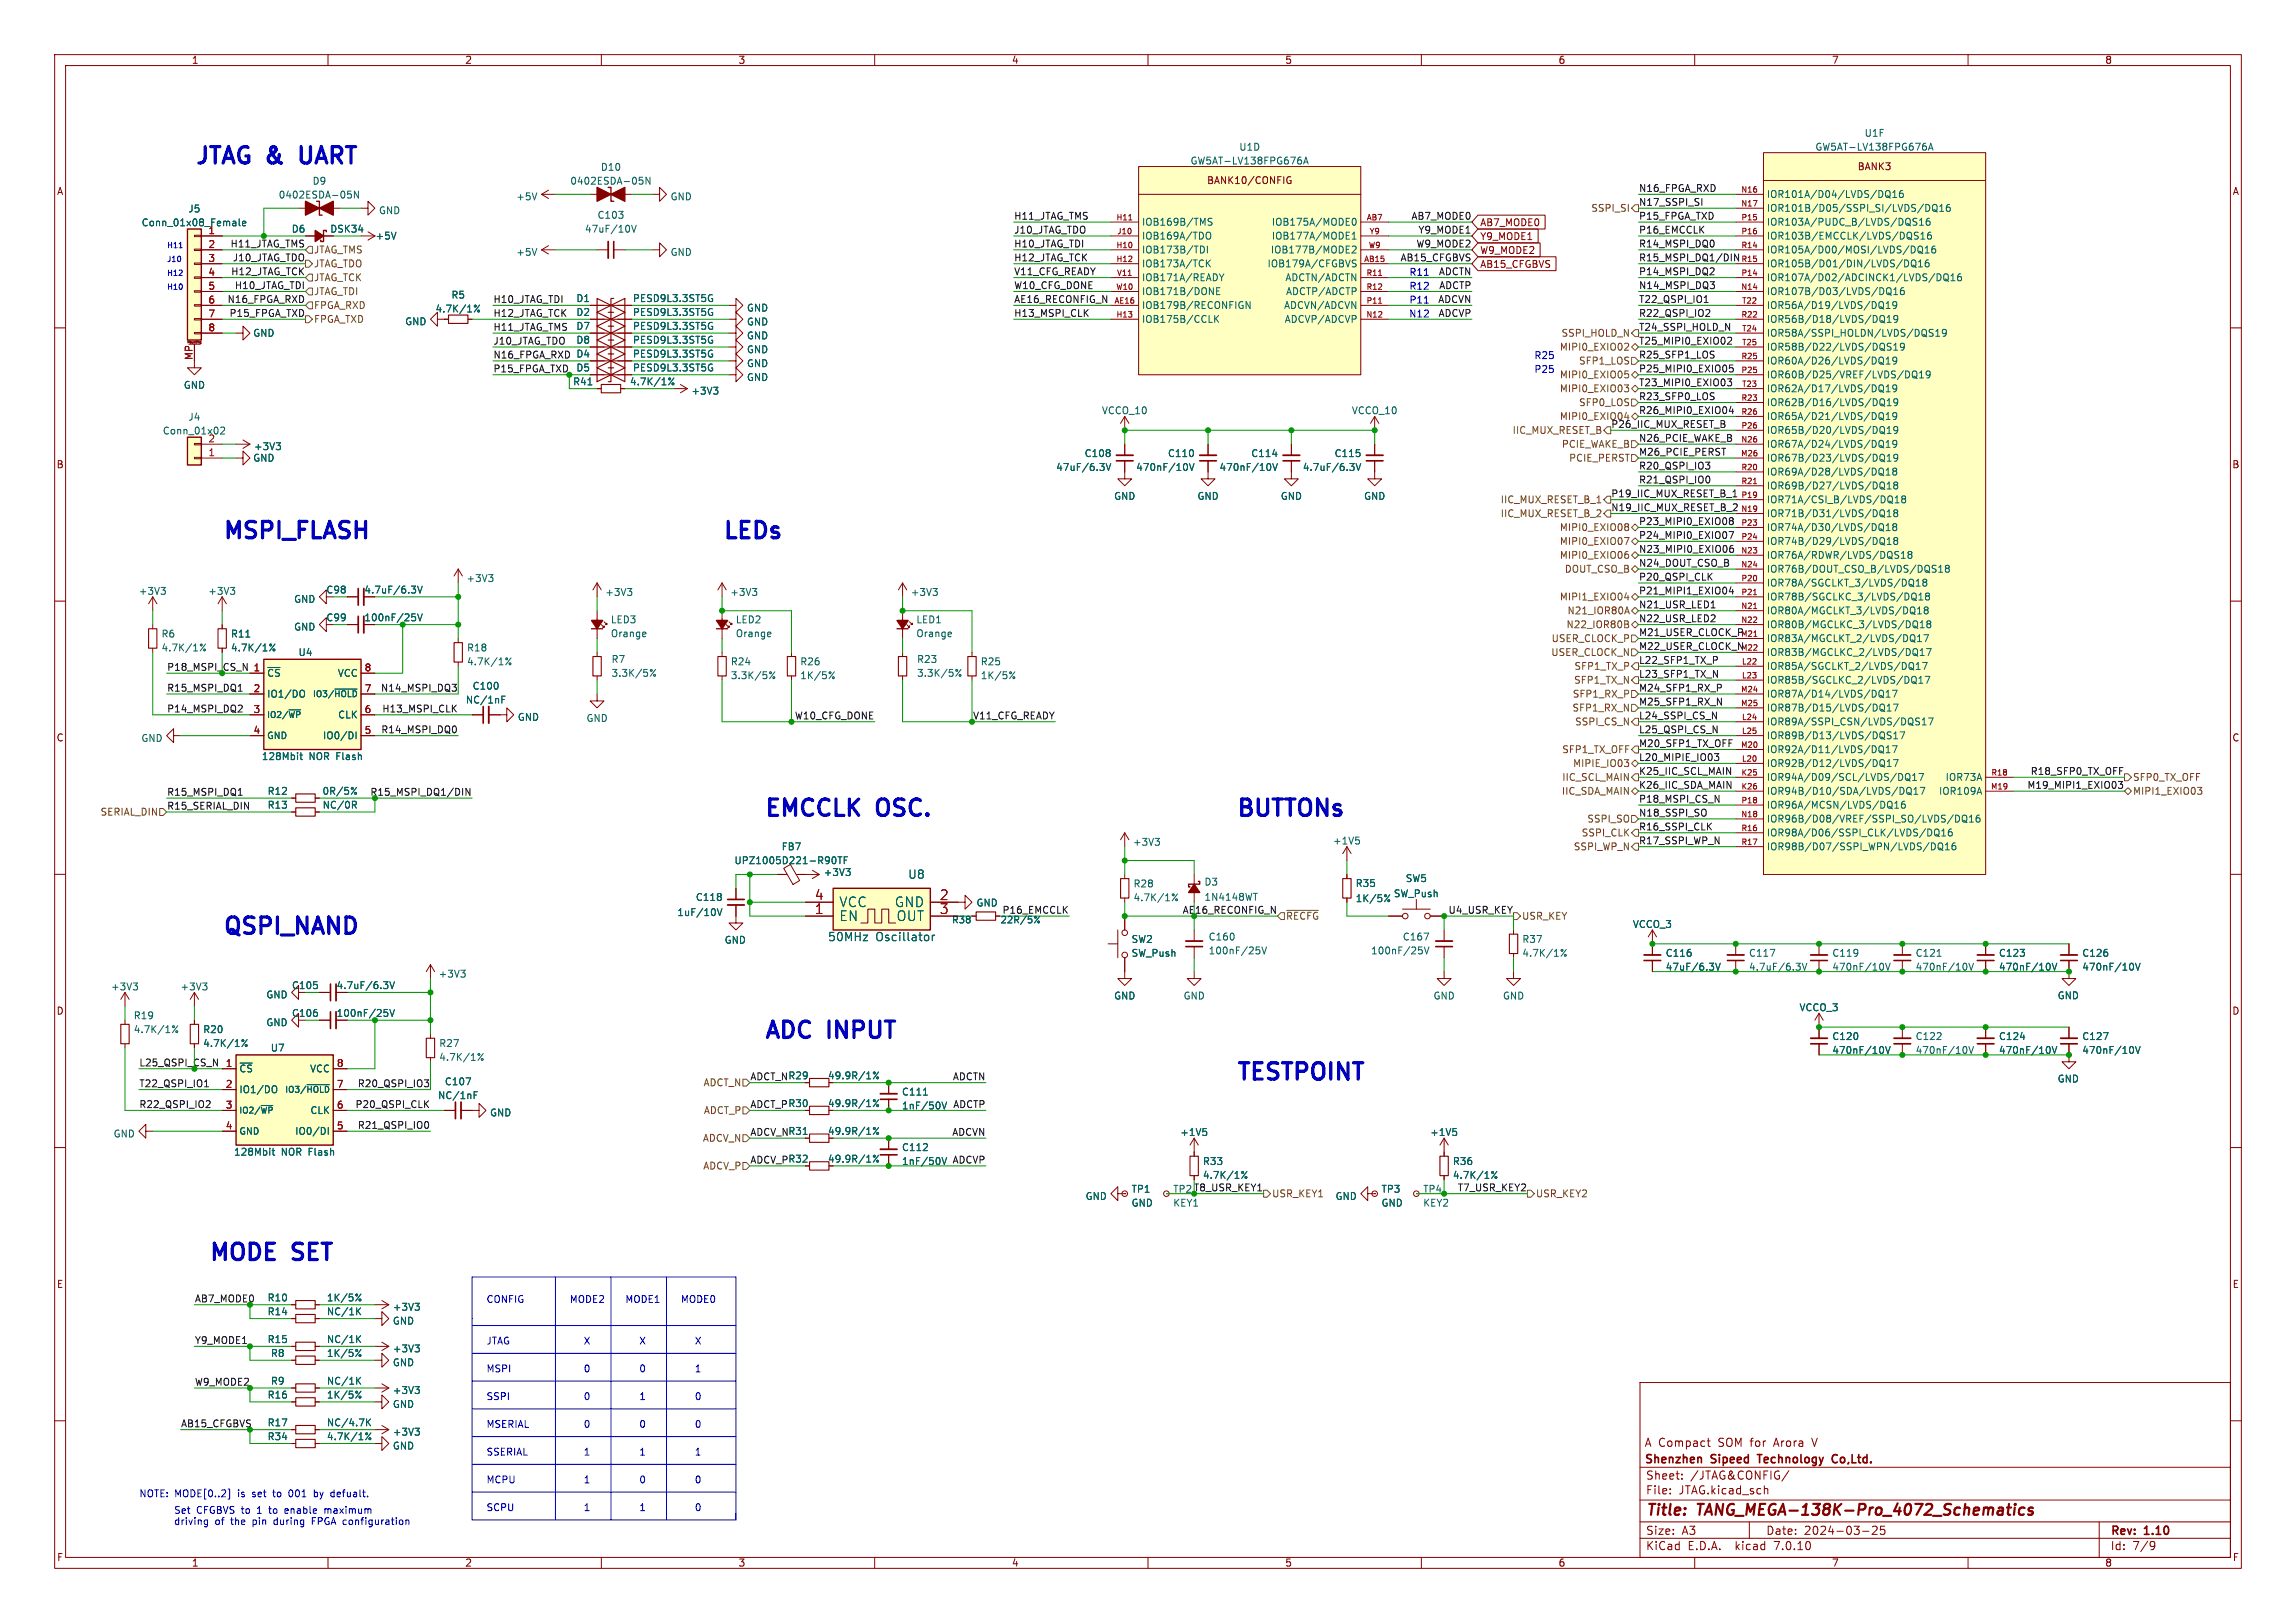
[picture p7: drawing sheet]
<svg xmlns="http://www.w3.org/2000/svg" width="420mm" height="297mm" viewBox="0 0 420 297" stroke-linecap="round" stroke-linejoin="round" font-family="sans-serif">
<defs><g id="words">
<g font-size="4.2" fill="#0000c2">
<text x="35.6" y="30.2">JTAG &amp;</text>
<text x="56.4" y="30.2">UART</text>
<text x="40.6" y="98.8">MSPI_FLASH</text>
<text x="132.1" y="98.8">LEDs</text>
<text x="139.7" y="149.6">EMCCLK</text>
<text x="160.7" y="149.6">OSC.</text>
<text x="226.1" y="149.6">BUTTONs</text>
<text x="40.6" y="171.2">QSPI_NAND</text>
<text x="139.7" y="190.3">ADC</text>
<text x="151.7" y="190.3">INPUT</text>
<text x="226.1" y="197.9">TESTPOINT</text>
<text x="38.1" y="230.9">MODE</text>
<text x="53.9" y="230.9">SET</text>
</g>
<g font-size="2.8" fill="#840000">
<text x="301" y="277.9">Title:</text>
<text x="310.6" y="277.9">TANG_MEGA-138K-Pro_4072_Schematics</text>
</g>
<g font-size="2.5" fill="#a90000">
<text x="149" y="167.4">1</text>
<text x="149" y="164.8">4</text>
<text x="171.8" y="164.8">2</text>
<text x="171.8" y="167.4">3</text>
</g>
<g font-size="2.5" fill="#006464">
<text x="153.4" y="166.2">VCC</text>
<text x="163.6" y="166.2">GND</text>
<text x="153.4" y="168.8">EN</text>
<text x="164" y="168.8">OUT</text>
</g>
<g font-size="2.1" fill="#006464">
<text x="166" y="161">U8</text>
<text x="151.4" y="172.4">50MHz</text>
<text x="160.2" y="172.4">Oscillator</text>
</g>
<g font-size="2.1" fill="#840000">
<text x="300.7" y="268.2">Shenzhen</text>
<text x="300.7" y="265">A Compact</text>
<text x="313.1" y="268.2">Sipeed</text>
<text x="314.3" y="265">SOM for</text>
<text x="322.3" y="268.2">Technology</text>
<text x="324.8" y="265">Arora</text>
<text x="332" y="265">V</text>
<text x="336.5" y="268.2">Co,Ltd.</text>
<text x="301" y="273.7">File:</text>
<text x="301" y="271">Sheet:</text>
<text x="307.1" y="273.7">JTAG.kicad_sch</text>
<text x="309.2" y="271">/JTAG&amp;CONFIG/</text>
<text x="301" y="281.1">Size:</text>
<text x="307.6" y="281.1">A3</text>
<text x="323" y="281.1">Date:</text>
<text x="330" y="281.1">2024-03-25</text>
<text x="386" y="281.3">Rev:</text>
<text x="392.4" y="281.3">1.10</text>
<text x="301" y="283.9">KiCad</text>
<text x="308.7" y="283.9">E.D.A.</text>
<text x="317.6" y="283.9">kicad</text>
<text x="324.8" y="283.9">7.0.10</text>
<text x="386" y="283.9">Id:</text>
<text x="390.1" y="283.9">7/9</text>
</g>
<g font-size="1.8" fill="#840000">
<text x="35" y="11.9">1</text>
<text x="85" y="11.9">2</text>
<text x="135" y="11.9">3</text>
<text x="185" y="11.9">4</text>
<text x="235" y="11.9">5</text>
<text x="285" y="11.9">6</text>
<text x="335" y="11.9">7</text>
<text x="385" y="11.9">8</text>
<text x="10.3" y="35.9">A</text>
<text x="220.7" y="33.9">BANK10/CONFIG</text>
<text x="339.7" y="31.4">BANK3</text>
<text x="408.3" y="35.9">A</text>
<text x="270.7" y="41.6">AB7_MODE0</text>
<text x="270.7" y="44.1">Y9_MODE1</text>
<text x="270.7" y="46.7">W9_MODE2</text>
<text x="270.7" y="49.2">AB15_CFGBVS</text>
<text x="10.3" y="85.9">B</text>
<text x="408.2" y="85.9">B</text>
<text x="66.6" y="108.8">4.7uF/6.3V</text>
<text x="66.6" y="113.9">100nF/25V</text>
<text x="10.3" y="135.9">C</text>
<text x="408.2" y="135.9">C</text>
<text x="10.3" y="185.9">D</text>
<text x="61.5" y="181.2">4.7uF/6.3V</text>
<text x="408.2" y="185.9">D</text>
<text x="61.5" y="186.3">100nF/25V</text>
<text x="151.4" y="197.7">49.9R/1%</text>
<text x="151.4" y="202.8">49.9R/1%</text>
<text x="151.4" y="207.9">49.9R/1%</text>
<text x="151.4" y="213">49.9R/1%</text>
<text x="10.3" y="235.9">E</text>
<text x="408.3" y="235.9">E</text>
<text x="10.3" y="285.9">F</text>
<text x="35" y="286.9">1</text>
<text x="85" y="286.9">2</text>
<text x="135" y="286.9">3</text>
<text x="185" y="286.9">4</text>
<text x="235" y="286.9">5</text>
<text x="285" y="286.9">6</text>
<text x="335" y="286.9">7</text>
<text x="385" y="286.9">8</text>
<text x="408.3" y="285.9">F</text>
</g>
<g font-size="1.8" fill="#006464">
<text x="226.6" y="27.8">U1D</text>
<text x="332" y="27.8">GW5AT-LV138FPG676A</text>
<text x="341" y="25.2">U1F</text>
<text x="57.1" y="34">D9</text>
<text x="104.2" y="34">0402ESDA-05N</text>
<text x="109.8" y="31.5">D10</text>
<text x="217.7" y="30.3">GW5AT-LV138FPG676A</text>
<text x="25.8" y="41.6">Conn_01x08_Female</text>
<text x="34.4" y="39.1">J5</text>
<text x="50.9" y="36.5">0402ESDA-05N</text>
<text x="69.2" y="39.4">GND</text>
<text x="94.3" y="36.9">+5V</text>
<text x="109.2" y="40.2">C103</text>
<text x="122.6" y="36.9">GND</text>
<text x="208.8" y="41.5">IOB169B/TMS</text>
<text x="232.5" y="41.5">IOB175A/MODE0</text>
<text x="323.1" y="36.4">IOR101A/D04/LVDS/DQ16</text>
<text x="323.1" y="39">IOR101B/D05/SSPI_SI/LVDS/DQ16</text>
<text x="323.1" y="41.5">IOR103A/PUDC_B/LVDS/DQS16</text>
<text x="53.3" y="42.8">D6</text>
<text x="60.3" y="42.8">DSK34</text>
<text x="68.6" y="44">+5V</text>
<text x="94.3" y="47">+5V</text>
<text x="106.9" y="42.8">47uF/10V</text>
<text x="122.6" y="47">GND</text>
<text x="208.8" y="46.6">IOB173B/TDI</text>
<text x="208.8" y="44">IOB169A/TDO</text>
<text x="232.4" y="46.6">IOB177B/MODE2</text>
<text x="232.5" y="44">IOB177A/MODE1</text>
<text x="323.1" y="44">IOR103B/EMCCLK/LVDS/DQS16</text>
<text x="323.1" y="46.6">IOR105A/D00/MOSI/LVDS/DQ16</text>
<text x="208.8" y="49.1">IOB173A/TCK</text>
<text x="208.8" y="51.7">IOB171A/READY</text>
<text x="231.8" y="49.1">IOB179A/CFGBVS</text>
<text x="235" y="51.7">ADCTN/ADCTN</text>
<text x="323.1" y="51.7">IOR107A/D02/ADCINCK1/LVDS/DQ16</text>
<text x="323.1" y="49.1">IOR105B/D01/DIN/LVDS/DQ16</text>
<text x="74" y="59.7">GND</text>
<text x="79.6" y="57.4">4.7K/1%</text>
<text x="82.5" y="54.8">R5</text>
<text x="105.3" y="58">D2</text>
<text x="105.3" y="55.5">D1</text>
<text x="115.7" y="58">PESD9L3.3ST5G</text>
<text x="115.7" y="55.5">PESD9L3.3ST5G</text>
<text x="136.5" y="59.8">GND</text>
<text x="136.5" y="57.2">GND</text>
<text x="208.8" y="56.7">IOB179B/RECONFIGN</text>
<text x="208.8" y="59.3">IOB175B/CCLK</text>
<text x="208.8" y="54.2">IOB171B/DONE</text>
<text x="234.8" y="56.7">ADCVN/ADCVN</text>
<text x="234.9" y="59.3">ADCVP/ADCVP</text>
<text x="235.1" y="54.2">ADCTP/ADCTP</text>
<text x="323.1" y="54.2">IOR107B/D03/LVDS/DQ16</text>
<text x="323.1" y="59.3">IOR56B/D18/LVDS/DQ19</text>
<text x="323.1" y="56.7">IOR56A/D19/LVDS/DQ19</text>
<text x="46.2" y="61.8">GND</text>
<text x="105.3" y="65.6">D4</text>
<text x="105.3" y="60.6">D7</text>
<text x="105.3" y="63.1">D8</text>
<text x="115.7" y="65.6">PESD9L3.3ST5G</text>
<text x="115.7" y="60.6">PESD9L3.3ST5G</text>
<text x="115.7" y="63.1">PESD9L3.3ST5G</text>
<text x="136.5" y="62.3">GND</text>
<text x="136.5" y="64.8">GND</text>
<text x="323.1" y="61.8">IOR58A/SSPI_HOLDN/LVDS/DQS19</text>
<text x="323.1" y="64.4">IOR58B/D22/LVDS/DQS19</text>
<text x="33.5" y="71.3">GND</text>
<text x="104.7" y="70.7">R41</text>
<text x="105.3" y="68.2">D5</text>
<text x="115.1" y="70.7">4.7K/1%</text>
<text x="115.7" y="68.2">PESD9L3.3ST5G</text>
<text x="136.5" y="69.9">GND</text>
<text x="136.5" y="67.4">GND</text>
<text x="323.1" y="69.4">IOR60B/D25/VREF/LVDS/DQ19</text>
<text x="323.1" y="66.9">IOR60A/D26/LVDS/DQ19</text>
<text x="323.1" y="72">IOR62A/D17/LVDS/DQ19</text>
<text x="34.4" y="77.2">J4</text>
<text x="126.4" y="72.4">+3V3</text>
<text x="201.5" y="76">VCCO_10</text>
<text x="247.2" y="76">VCCO_10</text>
<text x="323.1" y="74.5">IOR62B/D16/LVDS/DQ19</text>
<text x="323.1" y="77.1">IOR65A/D21/LVDS/DQ19</text>
<text x="29.7" y="79.7">Conn_01x02</text>
<text x="38" y="81">2</text>
<text x="46.4" y="82.6">+3V3</text>
<text x="198.3" y="83.8">C108</text>
<text x="213.5" y="83.8">C110</text>
<text x="228.8" y="83.8">C114</text>
<text x="244" y="83.8">C115</text>
<text x="323.1" y="82.1">IOR67A/D24/LVDS/DQ19</text>
<text x="323.1" y="79.6">IOR65B/D20/LVDS/DQ19</text>
<text x="46.2" y="84.7">GND</text>
<text x="193.1" y="86.4">47uF/6.3V</text>
<text x="207.7" y="86.4">470nF/10V</text>
<text x="223" y="86.4">470nF/10V</text>
<text x="238.2" y="86.4">4.7uF/6.3V</text>
<text x="323.1" y="84.7">IOR67B/D23/LVDS/DQ19</text>
<text x="323.1" y="87.2">IOR69A/D28/LVDS/DQ18</text>
<text x="323.1" y="89.8">IOR69B/D27/LVDS/DQ18</text>
<text x="203.7" y="91.7">GND</text>
<text x="218.9" y="91.7">GND</text>
<text x="234.2" y="91.7">GND</text>
<text x="249.4" y="91.7">GND</text>
<text x="323.1" y="94.8">IOR71B/D31/LVDS/DQ18</text>
<text x="323.1" y="92.3">IOR71A/CSI_B/LVDS/DQ18</text>
<text x="323.1" y="97.4">IOR74A/D30/LVDS/DQ18</text>
<text x="323.1" y="99.9">IOR74B/D29/LVDS/DQ18</text>
<text x="85.2" y="106.7">+3V3</text>
<text x="323.1" y="102.5">IOR76A/RDWR/LVDS/DQS18</text>
<text x="323.1" y="105">IOR76B/DOUT_CSO_B/LVDS/DQS18</text>
<text x="323.1" y="107.5">IOR78A/SGCLKT_3/LVDS/DQ18</text>
<text x="25.3" y="109">+3V3</text>
<text x="38" y="109">+3V3</text>
<text x="53.7" y="110.5">GND</text>
<text x="59.6" y="108.8">C98</text>
<text x="59.6" y="113.9">C99</text>
<text x="110.6" y="109.2">+3V3</text>
<text x="133.5" y="109.2">+3V3</text>
<text x="166.5" y="109.2">+3V3</text>
<text x="323.1" y="112.6">IOR80A/MGCLKT_3/LVDS/DQ18</text>
<text x="323.1" y="110.1">IOR78B/SGCLKC_3/LVDS/DQ18</text>
<text x="29.4" y="116.9">R6</text>
<text x="29.4" y="119.4">4.7K/1%</text>
<text x="42.1" y="116.9">R11</text>
<text x="42.1" y="119.4">4.7K/1%</text>
<text x="53.7" y="115.6">GND</text>
<text x="85.3" y="119.4">R18</text>
<text x="111.6" y="116.8">Orange</text>
<text x="111.6" y="114.3">LED3</text>
<text x="134.5" y="116.8">Orange</text>
<text x="134.5" y="114.3">LED2</text>
<text x="167.5" y="116.8">Orange</text>
<text x="167.5" y="114.3">LED1</text>
<text x="323.1" y="117.7">IOR83A/MGCLKT_2/LVDS/DQ17</text>
<text x="323.1" y="115.2">IOR80B/MGCLKC_3/LVDS/DQ18</text>
<text x="48.8" y="124.1">~{CS}</text>
<text x="54.5" y="120.2">U4</text>
<text x="61.7" y="124.1">VCC</text>
<text x="85.3" y="121.9">4.7K/1%</text>
<text x="111.8" y="121.5">R7</text>
<text x="111.8" y="124.1">3.3K/5%</text>
<text x="133.6" y="121.9">R24</text>
<text x="133.6" y="124.5">3.3K/5%</text>
<text x="146.3" y="124.5">1K/5%</text>
<text x="146.3" y="121.9">R26</text>
<text x="167.6" y="121.5">R23</text>
<text x="167.6" y="124.1">3.3K/5%</text>
<text x="179.3" y="124.5">1K/5%</text>
<text x="179.3" y="121.9">R25</text>
<text x="323.1" y="122.8">IOR85A/SGCLKT_2/LVDS/DQ17</text>
<text x="323.1" y="125.3">IOR85B/SGCLKC_2/LVDS/DQ17</text>
<text x="323.1" y="120.2">IOR83B/MGCLKC_2/LVDS/DQ17</text>
<text x="48.8" y="127.9">IO1/DO</text>
<text x="61.8" y="131.7">CLK</text>
<text x="85.1" y="128.9">NC/1nF</text>
<text x="86.4" y="126.4">C100</text>
<text x="323.1" y="127.9">IOR87A/D14/LVDS/DQ17</text>
<text x="323.1" y="130.4">IOR87B/D15/LVDS/DQ17</text>
<text x="25.8" y="136">GND</text>
<text x="59" y="135.5">IO0/DI</text>
<text x="94.6" y="132.1">GND</text>
<text x="107.2" y="132.3">GND</text>
<text x="323.1" y="132.9">IOR89A/SSPI_CSN/LVDS/DQS17</text>
<text x="323.1" y="135.5">IOR89B/D13/LVDS/DQS17</text>
<text x="47.8" y="139.3">128Mbit</text>
<text x="56.5" y="139.3">NOR Flash</text>
<text x="323.1" y="143.1">IOR94A/D09/SCL/LVDS/DQ17</text>
<text x="323.1" y="140.6">IOR92B/D12/LVDS/DQ17</text>
<text x="323.1" y="138">IOR92A/D11/LVDS/DQ17</text>
<text x="355.8" y="143.1">IOR73A</text>
<text x="48.9" y="145.6">R12</text>
<text x="48.9" y="148.2">R13</text>
<text x="58.9" y="145.6">0R/5%</text>
<text x="58.9" y="148.2">NC/0R</text>
<text x="323.1" y="145.6">IOR94B/D10/SDA/LVDS/DQ17</text>
<text x="323.1" y="148.2">IOR96A/MCSN/LVDS/DQ16</text>
<text x="354.6" y="145.6">IOR109A</text>
<text x="142.9" y="155.8">FB7</text>
<text x="207.1" y="155">+3V3</text>
<text x="243.7" y="154.7">+1V5</text>
<text x="323.1" y="150.7">IOR96B/D08/VREF/SSPI_SO/LVDS/DQ16</text>
<text x="323.1" y="153.3">IOR98A/D06/SSPI_CLK/LVDS/DQ16</text>
<text x="323.1" y="155.8">IOR98B/D07/SSPI_WPN/LVDS/DQ16</text>
<text x="134.2" y="158.3">UPZ1005D221-R90TF</text>
<text x="150.6" y="160.5">+3V3</text>
<text x="257" y="161.6">SW5</text>
<text x="123.8" y="167.8">1uF/10V</text>
<text x="127.2" y="165.1">C118</text>
<text x="178.5" y="166.1">GND</text>
<text x="183.3" y="167.3">P16_EMCCLK</text>
<text x="207.2" y="162.6">R28</text>
<text x="207.2" y="165.1">4.7K/1%</text>
<text x="220.2" y="162.3">D3</text>
<text x="220.2" y="165">1N4148WT</text>
<text x="247.9" y="165.3">1K/5%</text>
<text x="247.9" y="162.5">R35</text>
<text x="254.9" y="164.4">SW_Push</text>
<text x="132.5" y="172.9">GND</text>
<text x="206.9" y="172.7">SW2</text>
<text x="221" y="172.3">C160</text>
<text x="256.5" y="172.3">C167</text>
<text x="278.4" y="172.7">R37</text>
<text x="298.6" y="170">VCCO_3</text>
<text x="80.1" y="179.1">+3V3</text>
<text x="206.9" y="175.3">SW_Push</text>
<text x="221" y="174.8">100nF/25V</text>
<text x="250.7" y="174.8">100nF/25V</text>
<text x="278.4" y="175.3">4.7K/1%</text>
<text x="304.6" y="175.3">C116</text>
<text x="304.6" y="177.8">47uF/6.3V</text>
<text x="319.8" y="175.3">C117</text>
<text x="319.8" y="177.8">4.7uF/6.3V</text>
<text x="335.1" y="175.3">C119</text>
<text x="335.1" y="177.8">470nF/10V</text>
<text x="350.3" y="175.3">C121</text>
<text x="350.3" y="177.8">470nF/10V</text>
<text x="365.6" y="175.3">C123</text>
<text x="365.6" y="177.8">470nF/10V</text>
<text x="380.8" y="175.3">C126</text>
<text x="380.8" y="177.8">470nF/10V</text>
<text x="20.2" y="181.4">+3V3</text>
<text x="32.9" y="181.4">+3V3</text>
<text x="48.6" y="182.9">GND</text>
<text x="53.3" y="181.2">C105</text>
<text x="203.7" y="183.1">GND</text>
<text x="216.4" y="183.1">GND</text>
<text x="262.1" y="183.1">GND</text>
<text x="274.8" y="183.1">GND</text>
<text x="329.1" y="185.2">VCCO_3</text>
<text x="376.3" y="183.1">GND</text>
<text x="24.4" y="186.7">R19</text>
<text x="24.4" y="189.3">4.7K/1%</text>
<text x="37.1" y="189.3">R20</text>
<text x="37.1" y="191.8">4.7K/1%</text>
<text x="48.6" y="188">GND</text>
<text x="53.3" y="186.3">C106</text>
<text x="80.2" y="191.8">R27</text>
<text x="335.1" y="190.5">C120</text>
<text x="350.3" y="190.5">C122</text>
<text x="365.6" y="190.5">C124</text>
<text x="380.8" y="190.5">C127</text>
<text x="43.7" y="196.4">~{CS}</text>
<text x="49.4" y="192.6">U7</text>
<text x="56.6" y="196.4">VCC</text>
<text x="80.2" y="194.3">4.7K/1%</text>
<text x="144.1" y="197.7">R29</text>
<text x="335.1" y="193.1">470nF/10V</text>
<text x="350.3" y="193.1">470nF/10V</text>
<text x="365.6" y="193.1">470nF/10V</text>
<text x="380.8" y="193.1">470nF/10V</text>
<text x="43.7" y="200.3">IO1/DO</text>
<text x="80" y="201.3">NC/1nF</text>
<text x="81.3" y="198.8">C107</text>
<text x="144.1" y="202.8">R30</text>
<text x="164.9" y="200.7">C111</text>
<text x="164.9" y="203.2">1nF/50V</text>
<text x="376.3" y="198.3">GND</text>
<text x="20.7" y="208.4">GND</text>
<text x="53.9" y="207.9">IO0/DI</text>
<text x="56.7" y="204.1">CLK</text>
<text x="89.5" y="204.5">GND</text>
<text x="144.1" y="207.9">R31</text>
<text x="215.8" y="208.1">+1V5</text>
<text x="261.5" y="208.1">+1V5</text>
<text x="42.7" y="211.7">128Mbit</text>
<text x="51.4" y="211.7">NOR Flash</text>
<text x="144.1" y="213">R32</text>
<text x="164.9" y="210.8">C112</text>
<text x="164.9" y="213.4">1nF/50V</text>
<text x="219.9" y="213.4">R33</text>
<text x="219.9" y="215.9">4.7K/1%</text>
<text x="265.7" y="213.4">R36</text>
<text x="265.7" y="215.9">4.7K/1%</text>
<text x="198.5" y="219.8">GND</text>
<text x="206.9" y="218.5">TP1</text>
<text x="206.9" y="221">GND</text>
<text x="214.5" y="221">KEY1</text>
<text x="244.2" y="219.8">GND</text>
<text x="252.6" y="218.5">TP3</text>
<text x="252.6" y="221">GND</text>
<text x="260.2" y="218.5">TP4</text>
<text x="260.2" y="221">KEY2</text>
<text x="48.9" y="238.4">R10</text>
<text x="59.7" y="238.4">1K/5%</text>
<text x="48.9" y="240.9">R14</text>
<text x="48.9" y="246">R15</text>
<text x="59.7" y="240.9">NC/1K</text>
<text x="59.7" y="246">NC/1K</text>
<text x="71.8" y="242.6">GND</text>
<text x="71.8" y="240.1">+3V3</text>
<text x="49.5" y="248.5">R8</text>
<text x="59.7" y="248.5">1K/5%</text>
<text x="71.8" y="250.2">GND</text>
<text x="71.8" y="247.7">+3V3</text>
<text x="48.9" y="256.1">R16</text>
<text x="49.5" y="253.6">R9</text>
<text x="59.7" y="253.6">NC/1K</text>
<text x="59.7" y="256.1">1K/5%</text>
<text x="71.8" y="257.8">GND</text>
<text x="71.8" y="255.3">+3V3</text>
<text x="48.9" y="263.8">R34</text>
<text x="48.9" y="261.2">R17</text>
<text x="59.7" y="263.8">4.7K/1%</text>
<text x="59.7" y="261.2">NC/4.7K</text>
<text x="71.8" y="262.9">+3V3</text>
<text x="71.8" y="265.5">GND</text>
</g>
<g font-size="1.8" fill="#0f0f0f">
<text x="299.7" y="35.2">N16_FPGA_RXD</text>
<text x="185.4" y="40.3">H11_JTAG_TMS</text>
<text x="258.1" y="40.3">AB7_MODE0</text>
<text x="299.7" y="40.3">P15_FPGA_TXD</text>
<text x="299.7" y="37.7">N17_SSPI_SI</text>
<text x="42.1" y="45.4">H11_JTAG_TMS</text>
<text x="42.5" y="47.9">J10_JTAG_TDO</text>
<text x="185.4" y="47.9">H12_JTAG_TCK</text>
<text x="185.4" y="42.8">J10_JTAG_TDO</text>
<text x="185.4" y="45.4">H10_JTAG_TDI</text>
<text x="256.1" y="47.9">AB15_CFGBVS</text>
<text x="259" y="45.4">W9_MODE2</text>
<text x="259.4" y="42.8">Y9_MODE1</text>
<text x="299.7" y="42.8">P16_EMCCLK</text>
<text x="299.7" y="47.9">R15_MSPI_DQ1/DIN</text>
<text x="299.7" y="45.4">R14_MSPI_DQ0</text>
<text x="42.2" y="50.5">H12_JTAG_TCK</text>
<text x="42.9" y="53">H10_JTAG_TDI</text>
<text x="185.4" y="50.5">V11_CFG_READY</text>
<text x="185.4" y="53">W10_CFG_DONE</text>
<text x="263.1" y="50.5">ADCTN</text>
<text x="263.2" y="53">ADCTP</text>
<text x="299.7" y="50.5">P14_MSPI_DQ2</text>
<text x="299.7" y="53">N14_MSPI_DQ3</text>
<text x="41.5" y="55.5">N16_FPGA_RXD</text>
<text x="41.9" y="58.1">P15_FPGA_TXD</text>
<text x="90.2" y="58.1">H12_JTAG_TCK</text>
<text x="90.2" y="55.5">H10_JTAG_TDI</text>
<text x="185.4" y="55.5">AE16_RECONFIG_N</text>
<text x="185.4" y="58.1">H13_MSPI_CLK</text>
<text x="263" y="55.5">ADCVN</text>
<text x="263.1" y="58.1">ADCVP</text>
<text x="299.7" y="55.5">T22_QSPI_IO1</text>
<text x="299.7" y="58.1">R22_QSPI_IO2</text>
<text x="90.2" y="65.7">N16_FPGA_RXD</text>
<text x="90.2" y="60.6">H11_JTAG_TMS</text>
<text x="90.2" y="63.2">J10_JTAG_TDO</text>
<text x="299.7" y="63.2">T25_MIPI0_EXIO02</text>
<text x="299.7" y="60.6">T24_SSPI_HOLD_N</text>
<text x="299.7" y="65.7">R25_SFP1_LOS</text>
<text x="90.2" y="68.2">P15_FPGA_TXD</text>
<text x="299.7" y="68.2">P25_MIPI0_EXIO05</text>
<text x="299.7" y="70.8">T23_MIPI0_EXIO03</text>
<text x="285.2" y="77.1">MIPI0_EXIO04</text>
<text x="299.7" y="75.9">R26_MIPI0_EXIO04</text>
<text x="299.7" y="73.3">R23_SFP0_LOS</text>
<text x="294.6" y="78.4">P26_IIC_MUX_RESET_B</text>
<text x="299.7" y="80.9">N26_PCIE_WAKE_B</text>
<text x="299.7" y="83.5">M26_PCIE_PERST</text>
<text x="299.7" y="86">R20_QSPI_IO3</text>
<text x="299.7" y="88.6">R21_QSPI_IO0</text>
<text x="294.6" y="91.1">P19_IIC_MUX_RESET_B_1</text>
<text x="294.6" y="93.6">N19_IIC_MUX_RESET_B_2</text>
<text x="299.7" y="98.7">P24_MIPI0_EXIO07</text>
<text x="299.7" y="101.3">N23_MIPI0_EXIO06</text>
<text x="299.7" y="96.2">P23_MIPI0_EXIO08</text>
<text x="299.7" y="103.8">N24_DOUT_CSO_B</text>
<text x="299.7" y="106.3">P20_QSPI_CLK</text>
<text x="299.7" y="111.4">N21_USR_LED1</text>
<text x="299.7" y="114">N22_USR_LED2</text>
<text x="299.7" y="108.9">P21_MIPI1_EXIO04</text>
<text x="299.7" y="116.5">M21_USER_CLOCK_P</text>
<text x="299.7" y="119">M22_USER_CLOCK_N</text>
<text x="299.7" y="121.6">L22_SFP1_TX_P</text>
<text x="299.7" y="124.1">L23_SFP1_TX_N</text>
<text x="30.5" y="126.7">R15_MSPI_DQ1</text>
<text x="30.5" y="130.5">P14_MSPI_DQ2</text>
<text x="69.6" y="126.7">N14_MSPI_DQ3</text>
<text x="69.8" y="130.5">H13_MSPI_CLK</text>
<text x="145.3" y="131.7">W10_CFG_DONE</text>
<text x="299.7" y="129.2">M25_SFP1_RX_N</text>
<text x="299.7" y="131.7">L24_SSPI_CS_N</text>
<text x="299.7" y="126.7">M24_SFP1_RX_P</text>
<text x="69.6" y="134.3">R14_MSPI_DQ0</text>
<text x="299.7" y="136.8">M20_SFP1_TX_OFF</text>
<text x="299.7" y="134.3">L25_QSPI_CS_N</text>
<text x="299.7" y="141.9">K25_IIC_SCL_MAIN</text>
<text x="299.7" y="139.4">L20_MIPIE_IO03</text>
<text x="371.4" y="141.9">R18_SFP0_TX_OFF</text>
<text x="30.5" y="148.2">R15_SERIAL_DIN</text>
<text x="30.5" y="145.7">R15_MSPI_DQ1</text>
<text x="299.7" y="149.5">N18_SSPI_SO</text>
<text x="299.7" y="144.4">K26_IIC_SDA_MAIN</text>
<text x="299.7" y="147">P18_MSPI_CS_N</text>
<text x="370.8" y="144.4">M19_MIPI1_EXIO03</text>
<text x="299.7" y="154.6">R17_SSPI_WP_N</text>
<text x="299.7" y="152.1">R16_SSPI_CLK</text>
<text x="264.9" y="167.3">U4_USR_KEY</text>
<text x="137.2" y="197.8">ADCT_NR29</text>
<text x="174.2" y="197.8">ADCTN</text>
<text x="25.4" y="199">T22_QSPI_IO1</text>
<text x="25.4" y="202.9">R22_QSPI_IO2</text>
<text x="64.9" y="202.9">P20_QSPI_CLK</text>
<text x="65.4" y="199">R20_QSPI_IO3</text>
<text x="137.2" y="202.9">ADCT_PR30</text>
<text x="174.3" y="202.9">ADCTP</text>
<text x="65.4" y="206.7">R21_QSPI_IO0</text>
<text x="137.2" y="207.9">ADCV_NR31</text>
<text x="174.1" y="207.9">ADCVN</text>
<text x="137.2" y="213">ADCV_PR32</text>
<text x="174.1" y="213">ADCVP</text>
<text x="266.6" y="218.1">T7_USR_KEY2</text>
<text x="35.6" y="246">Y9_MODE1</text>
<text x="35.6" y="253.7">W9_MODE2</text>
<text x="33" y="261.3">AB15_CFGBVS</text>
</g>
<g font-size="1.8" fill="#725600">
<text x="291" y="39">SSPI_SI</text>
<text x="57.3" y="46.6">JTAG_TMS</text>
<text x="57.3" y="51.7">JTAG_TCK</text>
<text x="57.3" y="49.1">JTAG_TDO</text>
<text x="57.3" y="59.3">FPGA_TXD</text>
<text x="57.3" y="56.7">FPGA_RXD</text>
<text x="57.3" y="54.2">JTAG_TDI</text>
<text x="285.2" y="64.4">MIPI0_EXIO02</text>
<text x="285.5" y="61.8">SSPI_HOLD_N</text>
<text x="285.2" y="69.4">MIPI0_EXIO05</text>
<text x="285.2" y="72">MIPI0_EXIO03</text>
<text x="288.7" y="66.9">SFP1_LOS</text>
<text x="288.7" y="74.5">SFP0_LOS</text>
<text x="276.6" y="79.6">IIC_MUX_RESET_B</text>
<text x="285.6" y="82.1">PCIE_WAKE_B</text>
<text x="286.9" y="84.7">PCIE_PERST</text>
<text x="274.4" y="92.3">IIC_MUX_RESET_B_1</text>
<text x="274.4" y="94.8">IIC_MUX_RESET_B_2</text>
<text x="285.2" y="97.4">MIPI0_EXIO08</text>
<text x="285.2" y="99.9">MIPI0_EXIO07</text>
<text x="285.2" y="102.5">MIPI0_EXIO06</text>
<text x="286.1" y="105">DOUT_CSO_B</text>
<text x="285.2" y="110.1">MIPI1_EXIO04</text>
<text x="286.6" y="112.6">N21_IOR80A</text>
<text x="283.7" y="117.7">USER_CLOCK_P</text>
<text x="286.4" y="115.2">N22_IOR80B</text>
<text x="283.7" y="120.2">USER_CLOCK_N</text>
<text x="287.8" y="125.3">SFP1_TX_N</text>
<text x="287.9" y="122.8">SFP1_TX_P</text>
<text x="287.5" y="130.4">SFP1_RX_N</text>
<text x="287.6" y="127.9">SFP1_RX_P</text>
<text x="288" y="132.9">SSPI_CS_N</text>
<text x="285.7" y="143.1">IIC_SCL_MAIN</text>
<text x="285.7" y="138">SFP1_TX_OFF</text>
<text x="287.7" y="140.6">MIPIE_IO03</text>
<text x="390.1" y="143.1">SFP0_TX_OFF</text>
<text x="18.3" y="149.5">SERIAL_DIN</text>
<text x="285.6" y="145.6">IIC_SDA_MAIN</text>
<text x="390.1" y="145.6">MIPI1_EXIO03</text>
<text x="287.8" y="155.8">SSPI_WP_N</text>
<text x="289.2" y="153.3">SSPI_CLK</text>
<text x="290.3" y="150.7">SSPI_SO</text>
<text x="235.1" y="168.5">~{RECFG}</text>
<text x="278.3" y="168.5">USR_KEY</text>
<text x="128.6" y="199">ADCT_N</text>
<text x="128.5" y="209.1">ADCV_N</text>
<text x="128.7" y="204.1">ADCT_P</text>
<text x="128.5" y="214.2">ADCV_P</text>
<text x="232.6" y="219.3">USR_KEY1</text>
<text x="280.9" y="219.3">USR_KEY2</text>
</g>
<g font-size="1.8" fill="#a90000">
<text x="38" y="42.9">1</text>
<text x="38" y="45.5">2</text>
<text x="38" y="48">3</text>
<text x="38" y="50.5">4</text>
<text x="38" y="53.1">5</text>
<text x="38" y="55.6">6</text>
<text x="38" y="58.2">7</text>
<text x="35.3" y="66" transform="rotate(-90 35.3 66)">MP</text>
<text x="38" y="60.7">8</text>
<text x="38" y="83.6">1</text>
<text x="46.3" y="122.9">1</text>
<text x="66.6" y="122.9">8</text>
<text x="46.3" y="126.7">2</text>
<text x="46.3" y="130.6">3</text>
<text x="66.6" y="130.6">6</text>
<text x="66.6" y="126.7">7</text>
<text x="46.3" y="134.4">4</text>
<text x="66.6" y="134.4">5</text>
<text x="41.2" y="195.3">1</text>
<text x="61.5" y="195.3">8</text>
<text x="41.2" y="199.1">2</text>
<text x="41.2" y="202.9">3</text>
<text x="61.5" y="202.9">6</text>
<text x="61.5" y="199.1">7</text>
<text x="41.2" y="206.8">4</text>
<text x="61.5" y="206.8">5</text>
</g>
<g font-size="1.8" fill="#0000c2">
<text x="257.7" y="50.6">R11</text>
<text x="257.7" y="53.1">R12</text>
<text x="257.7" y="58.2">N12</text>
<text x="257.7" y="55.6">P11</text>
<text x="280.6" y="65.8">R25</text>
<text x="280.6" y="68.3">P25</text>
<text x="88.9" y="238.5">CONFIG</text>
<text x="104.1" y="238.5">MODE2</text>
<text x="114.3" y="238.5">MODE1</text>
<text x="124.5" y="238.5">MODE0</text>
<text x="88.9" y="246.1">JTAG</text>
<text x="88.9" y="251.2">MSPI</text>
<text x="106.7" y="246.1">X</text>
<text x="106.7" y="251.2">0</text>
<text x="116.8" y="246.1">X</text>
<text x="116.8" y="251.2">0</text>
<text x="127" y="251.2">1</text>
<text x="127" y="246.1">X</text>
<text x="88.9" y="256.3">SSPI</text>
<text x="106.7" y="256.3">0</text>
<text x="116.8" y="256.3">1</text>
<text x="127" y="256.3">0</text>
<text x="88.9" y="261.4">MSERIAL</text>
<text x="106.7" y="261.4">0</text>
<text x="116.8" y="261.4">0</text>
<text x="127" y="261.4">0</text>
<text x="88.9" y="266.5">SSERIAL</text>
<text x="106.7" y="266.5">1</text>
<text x="116.8" y="266.5">1</text>
<text x="127" y="266.5">1</text>
<text x="25.4" y="274.1">NOTE: MODE[0..2]</text>
<text x="43.6" y="274.1">is</text>
<text x="46.5" y="274.1">set</text>
<text x="50.5" y="274.1">to</text>
<text x="53.5" y="274.1">001</text>
<text x="58.3" y="274.1">by</text>
<text x="61.6" y="274.1">defualt.</text>
<text x="88.9" y="271.5">MCPU</text>
<text x="106.7" y="271.5">1</text>
<text x="116.8" y="271.5">0</text>
<text x="127" y="271.5">0</text>
<text x="31.7" y="277.1">Set</text>
<text x="31.7" y="279.1">driving</text>
<text x="35.9" y="277.1">CFGBVS to</text>
<text x="39.3" y="279.1">of</text>
<text x="42.4" y="279.1">the</text>
<text x="46.5" y="279.1">pin</text>
<text x="47.4" y="277.1">1</text>
<text x="49.7" y="277.1">to</text>
<text x="50.6" y="279.1">during</text>
<text x="52.8" y="277.1">enable</text>
<text x="57.7" y="279.1">FPGA configuration</text>
<text x="60.2" y="277.1">maximum</text>
<text x="88.9" y="276.6">SCPU</text>
<text x="106.7" y="276.6">1</text>
<text x="116.8" y="276.6">1</text>
<text x="127" y="276.6">0</text>
</g>
<g font-size="1.8" fill="#009600">
<text x="30.5" y="122.8">P18_MSPI_CS_N</text>
<text x="177.9" y="131.7">V11_CFG_READY</text>
<text x="67.7" y="145.7">R15_MSPI_DQ1/DIN</text>
<text x="216.2" y="167.3">AE16_RECONFIG_N</text>
<text x="25.4" y="195.2">L25_QSPI_CS_N</text>
<text x="214.5" y="218.5">TP2 T8_USR_KEY1</text>
<text x="35.6" y="238.4">AB7_MODE0</text>
</g>
<g font-size="1.7" fill="#006464">
<text x="48.8" y="135.4">GND</text>
<text x="174" y="169.2">R38</text>
<text x="182.9" y="169.2">22R/5%</text>
<text x="43.7" y="207.8">GND</text>
</g>
<g font-size="1.5" fill="#006464">
<text x="48.8" y="131.6">IO2/~{WP}</text>
<text x="57.1" y="127.8">IO3/~{HOLD}</text>
<text x="43.7" y="204">IO2/~{WP}</text>
<text x="52" y="200.2">IO3/~{HOLD}</text>
</g>
<g font-size="1.4" fill="#a90000">
<text x="318.4" y="35.3">N16</text>
<text x="204.1" y="40.4">H11</text>
<text x="249.9" y="40.4">AB7</text>
<text x="318.4" y="37.8">N17</text>
<text x="318.4" y="40.4">P15</text>
<text x="204.1" y="45.5">H10</text>
<text x="204.3" y="42.9">J10</text>
<text x="250.3" y="45.5">W9</text>
<text x="250.4" y="42.9">Y9</text>
<text x="318.4" y="42.9">P16</text>
<text x="318.4" y="45.5">R14</text>
<text x="204.1" y="53.1">W10</text>
<text x="204.1" y="48">H12</text>
<text x="204.2" y="50.5">V11</text>
<text x="249.4" y="48">AB15</text>
<text x="249.9" y="50.5">R11</text>
<text x="249.9" y="53.1">R12</text>
<text x="318.4" y="53.1">N14</text>
<text x="318.4" y="50.5">P14</text>
<text x="318.4" y="48">R15</text>
<text x="203.8" y="55.6">AE16</text>
<text x="204.1" y="58.2">H13</text>
<text x="249.8" y="58.2">N12</text>
<text x="249.9" y="55.6">P11</text>
<text x="318.4" y="58.2">R22</text>
<text x="318.6" y="55.6">T22</text>
<text x="318.4" y="65.8">R25</text>
<text x="318.6" y="60.7">T24</text>
<text x="318.6" y="63.2">T25</text>
<text x="318.4" y="68.3">P25</text>
<text x="318.6" y="70.9">T23</text>
<text x="318.4" y="73.4">R23</text>
<text x="318.4" y="75.9">R26</text>
<text x="318.4" y="83.6">M26</text>
<text x="318.4" y="81">N26</text>
<text x="318.4" y="78.5">P26</text>
<text x="318.4" y="86.1">R20</text>
<text x="318.4" y="88.6">R21</text>
<text x="318.4" y="93.7">N19</text>
<text x="318.4" y="91.2">P19</text>
<text x="318.4" y="101.3">N23</text>
<text x="318.4" y="96.3">P23</text>
<text x="318.4" y="98.8">P24</text>
<text x="318.4" y="103.9">N24</text>
<text x="318.4" y="106.4">P20</text>
<text x="318.4" y="111.5">N21</text>
<text x="318.4" y="109">P21</text>
<text x="318.4" y="119.1">M22</text>
<text x="318.4" y="114">N22</text>
<text x="318.5" y="121.7">L22</text>
<text x="318.5" y="124.2">L23</text>
<text x="318.4" y="126.7">M24</text>
<text x="318.4" y="129.3">M25</text>
<text x="318.5" y="131.8">L24</text>
<text x="318.4" y="136.9">M20</text>
<text x="318.5" y="134.4">L25</text>
<text x="318.4" y="142">K25</text>
<text x="318.5" y="139.4">L20</text>
<text x="364.2" y="142">R18</text>
<text x="318.4" y="149.6">N18</text>
<text x="318.4" y="144.5">K26</text>
<text x="318.4" y="147.1">P18</text>
<text x="364.1" y="144.5">M19</text>
<text x="318.4" y="152.1">R16</text>
<text x="318.4" y="154.7">R17</text>
</g>
<g font-size="1.4" fill="#0000c2">
<text x="30.5" y="45.5">H11</text>
<text x="30.5" y="50.6">H12</text>
<text x="30.5" y="48">J10</text>
<text x="30.5" y="53.1">H10</text>
</g>
<text font-size="1.4" fill="#0f0f0f" x="318.4" y="116.6">M21</text>
<text font-size=".5" fill="#840000" x="34.1" y="63">Mounting</text>
</g></defs>
<g fill="none" stroke="#840000" stroke-width=".18">
<path d="M10 10h400v277h-400zM12 12h396v273h-396zM60 10v2M110 10v2M160 10v2M210 10v2M260 10v2M310 10v2M360 10v2M54.6 38.1h7.6M66 38.1h1.3v1.3l1.3-1.3-1.3-1.3v1.3M99.1 35.6l1.2 .7"/>
<path d="M99.1 35.6h2.5M100.3 34.8l-1.2 .8M107.9 35.6h7.7M119.4 35.6h1.2v-1.3l1.3 1.3-1.3 1.2v-1.2M208.3 30.5h40.6v38.1h-40.6zM208.3 35.6h40.6M236.1 32.4a.59 .59 0 0 0-.7 .6 .59 .59 0 0 0 .7 .5l.1-.4h-.3M270.4 39.4h12.2v2.5h-12.2l-1.2-1.3zM317.5 35.6h5.1M317.5 38.1h5.1M322.6 27.9h40.6v132.1h-40.6zM322.6 33h40.6"/>
<path d="M10 60h2M35.6 58.3h1.2v.2h-1.2zM35.6 55.8h1.2v.2h-1.2zM35.6 53.2h1.2v.3h-1.2zM35.6 50.7h1.2v.2h-1.2zM35.6 48.1h1.2v.3h-1.2zM35.6 45.6h1.2v.2h-1.2zM35.6 43.1h1.2v.2h-1.2zM36.8 48.3h3.8M36.8 55.9h3.8M36.8 45.7h3.8M36.8 58.4h3.8"/>
<path d="M36.8 43.2h3.8M36.8 50.8h3.8M36.8 53.3h3.8M55.9 43.2h5.1M66 43.2h2.6M67.3 42.4l1.3 .8M68.6 43.2l-1.3 .7M80 58.4v-1.2l-1.3 1.2 1.3 1.3v-1.3h2M85.6 58.4h.8M99.1 45.7h2.5M99.1 45.7l1.2 .8M100.3 45l-1.2 .7"/>
<path d="M107.9 55.9h7.7M107.9 58.4h7.7M109.2 45.7h2.1M112.3 45.7h2M119.4 45.7h1.2v-1.2l1.3 1.2-1.3 1.3v-1.3M133.3 58.4h1.3v-1.2l1.3 1.2-1.3 1.3v-1.3M133.3 55.9h1.3v-1.3l1.3 1.3-1.3 1.3v-1.3M203.2 48.3h5.1M203.2 40.6h5.1M203.2 55.9h5.1M203.2 45.7h5.1M203.2 58.4h5.1"/>
<path d="M203.2 43.2h5.1M203.2 50.8h5.1M203.2 53.3h5.1M248.9 48.3h5.1M248.9 40.6h5.1M248.9 55.9h5.1M248.9 45.7h5.1M248.9 58.4h5.1M248.9 43.2h5.1M248.9 50.8h5.1M248.9 53.3h5.1M270.4 41.9h11v2.6h-11l-1.2-1.3z"/>
<path d="M270.4 44.4h11.3v2.6h-11.3l-1.2-1.3zM270.4 47h14.2v2.5h-14.2l-1.2-1.2zM317.5 48.3h5.1M317.5 40.6h5.1M317.5 55.9h5.1M317.5 45.7h5.1M317.5 58.4h5.1M317.5 43.2h5.1M317.5 50.8h5.1M317.5 53.3h5.1M408 60h2M34.4 62.8v-.4l.1 .3 .1-.3v.4"/>
<path d="M34.5 63h2.1M35.6 60.8h1.2v.3h-1.2zM35.6 63v4.3h1.2l-1.2 1.3-1.3-1.3h1.3M35.8 62.4v.3M36.1 62.4h.1M36.6 62.9h.1M36.6 62.7v.1M36.6 62.6v.1M36.6 62.8h.1M36.6 62.5v.1M36.6 62.5h.1M36.7 62.9h.1"/>
<path d="M36.7 62.5v.4M36.8 61h3.8M43.2 61h1.2v-1.3l1.3 1.3-1.3 1.2v-1.2M107.9 66h7.7M107.9 61h7.7M107.9 63.5h7.7M107.9 68.6h7.7M109.2 71.1h.8M113.5 71.1h.8M123.2 71.1h2.5M124.5 70.4l1.2 .7M125.7 71.1l-1.2 .8"/>
<path d="M133.3 68.6h1.3v-1.3l1.3 1.3-1.3 1.3v-1.3M133.3 66h1.3v-1.2l1.3 1.2-1.3 1.3v-1.3M133.3 61h1.3v-1.3l1.3 1.3-1.3 1.2v-1.2M133.3 63.5h1.3v-1.3l1.3 1.3-1.3 1.3v-1.3M205.7 76.2l-.7 1.3M205.7 76.2v2.5M205.7 76.2l.8 1.3M251.5 76.2l-.8 1.3M251.5 76.2v2.5M251.5 76.2l.7 1.3M317.5 66h5.1M317.5 61h5.1"/>
<path d="M317.5 63.5h5.1M317.5 71.1h5.1M317.5 68.6h5.1M317.5 78.7h5.1M317.5 73.7h5.1M317.5 76.2h5.1M35.6 81.2h1.2v.2h-1.2zM35.6 83.7h1.2v.2h-1.2zM36.8 83.8h3.8M36.8 81.3h3.8M43.2 83.8h1.2v-1.2l1.3 1.2-1.3 1.3v-1.3M43.2 81.3h2.5"/>
<path d="M44.4 80.5l1.3 .8M45.7 81.3l-1.3 .7M205.7 84.3v3.3h1.3l-1.3 1.3-1.2-1.3h1.2M205.7 81.3v2M221 84.3v3.3h1.2l-1.2 1.3-1.3-1.3h1.3M221 81.3v2M236.2 84.3v3.3h1.3l-1.3 1.3-1.3-1.3h1.3M236.2 81.3v2M251.5 84.3v3.3h1.2l-1.2 1.3-1.3-1.3h1.3M251.5 81.3v2M317.5 83.8h5.1M317.5 94h5.1"/>
<path d="M317.5 81.3h5.1M317.5 91.4h5.1M317.5 96.5h5.1M317.5 99.1h5.1M317.5 86.4h5.1M317.5 88.9h5.1M10 110h2M27.9 109.2v2.6M27.9 114.3v.8M27.9 118.6v.8M27.9 109.2l-.7 1.3M27.9 109.2l.8 1.3"/>
<path d="M40.6 109.2l-.7 1.3M40.6 109.2v2.6M40.6 114.3v.8M40.6 118.6v.8M40.6 109.2l.8 1.3M59.7 109.2v-1.2l-1.3 1.2 1.3 1.3v-1.3h1.3M59.7 114.3v-1.3l-1.3 1.3 1.3 1.3v-1.3h1.3M63.5 109.2h2M63.5 114.3h2M83.8 104.1v2.6M83.8 116.8v.8M83.8 104.1l-.7 1.3"/>
<path d="M83.8 104.1l.8 1.3M109.2 106.7l-.7 1.3M109.2 106.7v2.5M109.2 111.8v5M109.2 119.4v.7M109.2 106.7l.8 1.3M110 114.3l.5 .5v-.2v.2h-.3M110.5 113.8l.5 .5v-.3v.3h-.3M132.1 106.7l-.8 1.3M132.1 106.7v2.5M132.1 111.8v5M132.1 119.4v.7"/>
<path d="M132.1 106.7l.7 1.3M132.8 114.3l.5 .5v-.2v.2h-.2M133.3 113.8l.6 .5v-.3v.3h-.3M144.8 119.4v.7M165.1 106.7l-.8 1.3M165.1 106.7v2.5M165.1 111.8v5M165.1 119.4v.7M165.1 106.7l.8 1.3M165.9 114.3l.5 .5v-.2v.2h-.3M166.4 113.8l.5 .5v-.3v.3h-.3M177.8 119.4v.7"/>
<path d="M317.5 109.2h5.1M317.5 114.3h5.1M317.5 116.8h5.1M317.5 119.4h5.1M317.5 111.8h5.1M317.5 101.6h5.1M317.5 104.1h5.1M317.5 106.7h5.1M408 110h2M31.7 134.6v-1.2l-1.2 1.2 1.2 1.3v-1.3h1.3M45.7 130.8h2.6M45.7 134.6h2.6"/>
<path d="M45.7 127h2.6M45.7 123.2h2.6M66 130.8h2.6M66 134.6h2.6M66 127h2.6M66 123.2h2.6M83.8 121.2v.7M86.4 130.8h2M89.4 130.8h3.3v-1.3l1.3 1.3-1.3 1.3v-1.3M109.2 127v1.3h1.3l-1.3 1.2-1.3-1.2h1.3M109.2 123.7v.8M132.1 123.7v.8"/>
<path d="M144.8 123.7v.8M165.1 123.7v.8M177.8 123.7v.8M317.5 139.7h5.1M317.5 121.9h5.1M317.5 124.5h5.1M317.5 132.1h5.1M317.5 134.6h5.1M317.5 137.2h5.1M317.5 127h5.1M317.5 129.5h5.1M10 160h2"/>
<path d="M53.3 146.1h.8M53.3 148.6h.8M57.7 146.1h.7M57.7 148.6h.7M143.4 158.9l1.2-.7 1.7 2.9-1.2 .7zM148.6 159.3l1.3 .7M205.7 152.4v2.5M205.7 152.4l-.7 1.3M205.7 152.4l.8 1.3M246.4 154.9v2.6M246.4 154.9l-.8 1.3M246.4 154.9l.7 1.3"/>
<path d="M317.5 142.2h5.1M317.5 144.8h5.1M317.5 149.9h5.1M317.5 147.3h5.1M317.5 152.4h5.1M317.5 154.9h5.1M363.2 142.2h5.1M363.2 144.8h5.1M408 160h2M78.7 176.5v2.6M78.7 176.5l-.7 1.3M78.7 176.5l.8 1.3"/>
<path d="M134.6 165.6v3.3h-1.3l1.3 1.3 1.3-1.3h-1.3M134.6 162.6v2M142.2 160h1.8M145.7 160h4.2M147.3 167.6h5.1M147.3 165.1h5.1M149.9 160l-1.3 .8M157.5 168.9h1.2v-2.5h1.3v2.5h1.3v-2.5h1.3v2.5h1.2M170.2 165.1h6.3v1.3l1.3-1.3-1.3-1.3v1.3M170.2 167.6h5.1M177.8 167.6h.8M182.1 167.6h.8"/>
<path d="M202.7 172.7h1.8M204.5 170.2v5.1M205.7 175.3v3.8h1.3l-1.3 1.2-1.2-1.2h1.2M205.7 160v.8M205.7 164.3v.8M205.7 167.6v2.6M218.4 177.8v1.3h1.3l-1.3 1.2-1.2-1.2h1.2M218.4 160v5.1M218.4 170.2v2M218.4 173.2v2.1M246.4 160v.8M246.4 164.3v.8"/>
<path d="M254 167.6h2.5M256.5 166.4h5.1M259.1 164.6v1.8M261.6 167.6h2.6M264.2 177.8v1.3h1.2l-1.2 1.2-1.3-1.2h1.3M264.2 170.2v2M264.2 173.2v2.1M276.9 177.8v1.3h1.2l-1.2 1.2-1.3-1.2h1.3M276.9 170.2v.7M276.9 174.5v.8M302.3 170.2v4.6M302.3 175.8v2"/>
<path d="M302.3 170.2l-.8 1.3M302.3 170.2l.7 1.3M317.5 172.7v2.1M317.5 175.8v2M332.7 172.7v2.1M332.7 175.8v2M348 172.7v2.1M348 175.8v2M363.2 172.7v2.1M363.2 175.8v2M378.5 175.8v3.3h-1.3l1.3 1.2 1.2-1.2h-1.2M378.5 172.7v2.1"/>
<path d="M22.9 181.6v2.6M22.9 186.7v.8M22.9 191v.8M22.9 181.6l-.8 1.3M22.9 181.6l.7 1.3M35.6 181.6v2.6M35.6 186.7v.8M35.6 191v.8M35.6 181.6l-.8 1.3M35.6 181.6l.7 1.3M40.6 195.6h2.6M40.6 199.4h2.6"/>
<path d="M54.6 181.6v-1.3l-1.3 1.3 1.3 1.3v-1.3h1.3M54.6 186.7v-1.3l-1.3 1.3 1.3 1.3v-1.3h1.3M58.4 181.6h2.1M58.4 186.7h2.1M61 195.6h2.5M61 199.4h2.5M78.7 189.2v.8M78.7 193.5v.8M147.3 198.1h.8M162.6 198.1v2.1M332.7 185.4l-.7 1.3M332.7 185.4v4.6"/>
<path d="M332.7 191v2M332.7 185.4l.8 1.3M348 188v2M348 191v2M363.2 188v2M363.2 191v2M378.5 191v3.3h-1.3l1.3 1.3 1.2-1.3h-1.2M378.5 188v2M10 210h2M26.7 207v-1.3l-1.3 1.3 1.3 1.3v-1.3h1.2M40.6 203.2h2.6M40.6 207h2.6"/>
<path d="M61 203.2h2.5M61 207h2.5M81.3 203.2h2M84.3 203.2h3.3v-1.3l1.3 1.3-1.3 1.3v-1.3M147.3 203.2h.8M147.3 208.3h.8M147.3 213.4h.8M162.6 201.2v2M162.6 208.3v2M162.6 211.3v2.1M204.5 218.4v-1.2l-1.3 1.2 1.3 1.3v-1.3h1.2M205.7 218.4h.1"/>
<path d="M213.4 218.4h.1M218.4 208.3l-.7 1.3M218.4 208.3v3.3M218.4 215.1v.8M218.4 208.3l.8 1.3M250.2 218.4v-1.2l-1.3 1.2 1.3 1.3v-1.3h1.3M251.5 218.4h.1M259.1 218.4h.1M264.2 208.3l-.8 1.3M264.2 208.3v3.3M264.2 215.1v.8M264.2 208.3l.7 1.3"/>
<path d="M408 210h2M53.3 238.8h.8M57.7 238.8h.7M68.6 238.8h2.5M69.8 238l1.3 .8M71.1 238.8l-1.3 .7M10 260h2M53.3 246.4h.8M53.3 241.3h.8M53.3 254h.8M53.3 248.9h.8M53.3 256.5h.8"/>
<path d="M57.7 246.4h.7M57.7 241.3h.7M57.7 254h.7M57.7 248.9h.7M57.7 256.5h.7M68.6 241.3h1.2v1.3l1.3-1.3-1.3-1.3v1.3M68.6 248.9h1.2v1.3l1.3-1.3-1.3-1.3v1.3M68.6 256.5h1.2v1.3l1.3-1.3-1.3-1.2v1.2M68.6 246.4h2.5M68.6 254h2.5M69.8 245.6l1.3 .8M69.8 253.2l1.3 .8"/>
<path d="M71.1 246.4l-1.3 .7M71.1 254l-1.3 .8M300 253h108v32h-108zM408 260h2M53.3 264.2h.8M53.3 261.6h.8M57.7 264.2h.7M57.7 261.6h.7M68.6 264.2h1.2v1.2l1.3-1.2-1.3-1.3v1.3M68.6 261.6h2.5M69.8 260.9l1.3 .7M71.1 261.6l-1.3 .8"/>
<path d="M300 278.5h108M300 274.5h108M300 268.5h108M305.5 273.2v.2M305.5 272.5v.1M307.7 270.5v.2M307.7 269.8v.1M312.3 263.7h.5M312.5 263.2v1.3l.3 .2M320 278.5v3M322.8 272.5h.5l.1 .9M327.2 269.1l-1.3 1.9"/>
<path d="M342.5 279.4l.6-.1 .2 .1 .1 .3-1 1.1h1M344.7 279.3h-.7l-.1 .7 .3-.1h.5l.1 .2-.1 .5-.2 .2-.6-.2M384 278.5v6.5M60 285v2M110 285v2M160 285v2M210 285v2M260 285v2M300 281.5h108M310 285v2M340.7 280.2h1.2M360 285v2"/>
<path d="M393.6 282.1l.5 .1a.99 .99 0 0 1-.4 1.4h-.3M394.2 282.7l-.3 .3h-.3"/>
<circle cx="205.7" cy="170.7" r=".51"/>
<circle cx="205.7" cy="174.8" r=".51"/>
<circle cx="257" cy="167.6" r=".51"/>
<circle cx="261.1" cy="167.6" r=".51"/>
<circle cx="205.7" cy="218.4" r=".51"/>
<circle cx="213.4" cy="218.4" r=".51"/>
<circle cx="251.5" cy="218.4" r=".51"/>
<circle cx="259.1" cy="218.4" r=".51"/>
</g>
<path d="M367.1 275.9h.8M367.3 277.1l.4 .1M367.5 275.2l-.2 1.7M368.5 275.9l-.1 1.3M368.6 275.2v.2M368.6 275.2l-.1 .1 .1 .1M368.6 275.2l.1 .1-.1 .1M370.3 276a.66 .66 0 0 0-.9 .3l-.1 .5 .1 .3 .2 .1 .6-.1M371.9 276a.49 .49 0 0 0-.8 .3l.2 .2 .5 .1v.3l-.3 .3-.5-.1" fill="none" stroke="#840000" stroke-width=".4"/>
<g fill="none" stroke="#840000" stroke-width=".3">
<path d="M112.3 44.2v3M204.2 84.3h3.1M219.5 84.3h3M234.7 84.3h3M249.9 84.3h3.1M65.5 107.7v3M65.5 112.8v3M88.4 129.3v3M133.1 164.6h3M216.9 173.2h3.1M262.6 173.2h3.1M300.7 175.8h3.1"/>
<path d="M316 175.8h3M331.2 175.8h3.1M346.5 175.8h3M361.7 175.8h3M376.9 175.8h3.1M60.5 180.1v3M60.5 185.2v3M331.2 191h3.1M346.5 191h3M361.7 191h3M376.9 191h3.1M83.3 201.7v3"/>
<path d="M161 211.3h3.1M161 201.2h3.1M311.1 266.8l.1 .9M321.4 266.2h.9M336 266.3a.74 .74 0 0 0-.9 .5 .74 .74 0 0 0 .6 .9l.3-.1"/>
</g>
<g fill="none" stroke="#840000" stroke-width=".2">
<path d="M82 57.7h3.6v1.5h-3.6zM109.2 59.7l2.6 1.3-2.6 1.2zM109.2 57.2l2.6 1.2-2.6 1.3zM109.2 54.6l2.6 1.3-2.6 1.3zM111.8 58.4l2.5-1.2v2.5zM111.8 55.9l2.5-1.3v2.6zM112.3 59.7h-.5v2.5h-.5M112.3 57.2h-.5v2.5h-.5M112.3 54.6h-.5v2.6h-.5M109.2 64.8l2.6 1.2-2.6 1.3zM109.2 62.2l2.6 1.3-2.6 1.3zM109.2 67.3l2.6 1.3-2.6 1.3z"/>
<path d="M110 70.4h3.5v1.5h-3.5zM111.8 66l2.5-1.2v2.5zM111.8 61l2.5-1.3v2.5zM111.8 63.5l2.5-1.3v2.6zM111.8 68.6l2.5-1.3v2.6zM112.3 64.8h-.5v2.5h-.5M112.3 62.2h-.5v2.6h-.5M112.3 67.3h-.5v2.6h-.5M27.2 115.1h1.5v3.5h-1.5zM39.9 115.1h1.5v3.5h-1.5zM83.1 117.6h1.5v3.6h-1.5zM108.5 120.1h1.5v3.6h-1.5z"/>
<path d="M131.3 120.1h1.5v3.6h-1.5zM144 120.1h1.5v3.6h-1.5zM164.3 120.1h1.6v3.6h-1.6zM177 120.1h1.6v3.6h-1.6zM54.1 145.3h3.6v1.5h-3.6zM54.1 147.8h3.6v1.6h-3.6zM178.6 166.9h3.5v1.5h-3.5zM205 160.8h1.5v3.5h-1.5zM245.6 160.8h1.5v3.5h-1.5zM276.1 170.9h1.5v3.6h-1.5zM22.1 187.5h1.5v3.5h-1.5zM34.8 187.5h1.5v3.5h-1.5z"/>
<path d="M78 190h1.5v3.5h-1.5zM148.1 197.4h3.5v1.5h-3.5zM148.1 202.4h3.5v1.6h-3.5zM148.1 207.5h3.5v1.5h-3.5zM148.1 212.6h3.5v1.5h-3.5zM217.7 211.6h1.5v3.5h-1.5zM263.4 211.6h1.5v3.5h-1.5zM54.1 238h3.6v1.5h-3.6zM54.1 240.5h3.6v1.6h-3.6zM54.1 245.6h3.6v1.5h-3.6zM54.1 253.2h3.6v1.6h-3.6zM54.1 248.2h3.6v1.5h-3.6z"/>
<path d="M54.1 255.8h3.6v1.5h-3.6zM54.1 263.4h3.6v1.5h-3.6zM54.1 260.9h3.6v1.5h-3.6z"/>
</g>
<g fill="none" stroke="#006464" stroke-width=".18">
<path d="M63.6 35h.6M63.7 35.5h.3l.3 .2-.1 .5h-.5M65.6 35v1.2l-.8-1.2v1.2M98.2 35.3l-.4 1.3M117 32.4h.6M117.1 32.9h.3l.2 .3-.1 .4-.4 .1M118.9 32.4v1.3l-.7-1.3v1.3M238 29.3l.1 .2-.1 .5M238.5 30l.4-1.2 .4 1.2M238.6 29.7h.6M345 35.1l.2-.2a.43 .43 0 0 1 .5 .4v.4a.43 .43 0 0 1-.3 .4 .43 .43 0 0 1-.4-.1zM345.1 35.8l.7 .5"/>
<path d="M346.2 36.1h.8M346.2 35.2l.4-.3v1.2M348 34.9h-.3a.86 .86 0 0 0 0 1.2l.4-.1 .1-.4-.3-.2h-.3l-.2 .2M352.3 26.8l.1 .1-.1 .5M352.3 37.4a.64 .64 0 0 1 .7 .6 .64 .64 0 0 1-.7 .7zM352.8 27.5l.4-1.3 .4 1.3M352.9 27.1h.6M352.9 39.9l-.3 .1a.86 .86 0 0 0 0 1.2l.4-.1 .1-.4-.3-.3-.3 .1-.2 .2M353.7 37.5l.1-.1a.43 .43 0 0 1 .5 .4v.5a.43 .43 0 0 1-.3 .4 .43 .43 0 0 1-.5-.2 .99 .99 0 0 1 .2-1zM353.7 38.4l.7 .4M354.8 38.7h.7M354.8 37.8l.4-.4v1.3"/>
<path d="M356.6 37.4l-.3 .1a.86 .86 0 0 0 0 1.2l.4-.1 .1-.5-.3-.2-.4 .1-.1 .1M43.8 40.1v1l.1 .2M44.4 40.9l.6-.1-.1-.3h-.4l-.1 .2v.6h.5M72.4 42.5l-.4 1.3M87.7 55.8l-.9 1.3M98.2 45.5l-.4 1.2M115.1 41.5v.7M115.5 41.2l.5 1.3 .4-1.3M130 59l.3 .1M130 53.9l.3 .1M130 56.5h.3M130.1 54.6h.3v.5l-.4 .1"/>
<path d="M130.1 57.2h.3v.4l-.4 .1M130.1 59.7h.3v.4l-.4 .2M219.6 45a.64 .64 0 0 1 .7 .7 .64 .64 0 0 1-.7 .6M220.7 47.6v1.2M220.7 42.7l.2-.2a.43 .43 0 0 1 .6 .4v.4a.43 .43 0 0 1-.3 .5 .43 .43 0 0 1-.5-.2M220.9 45v1.3M220.9 48.1l.5 .7M221.4 47.6l-.7 .7M221.7 40l-.5-.1-.2 .3 .1 .3 .5 .2v.4l-.1 .1h-.5M222.2 57.7v1.3M222.4 58.3l.5 .7M222.6 53.3h.4"/>
<path d="M222.9 57.7l-.7 .8M223 50.1l.5 .7M223.2 52.6h-.6v1.3h.6M223.5 50.8v.6M223.9 50.1l-.4 .7M228.7 55.2v1.3l-.8-1.3v1.3M246.3 45h.6M246.3 46.3h.6M246.3 42.5h.6M246.3 43.8h.6M247.3 45.2l.5-.2 .3 .4-.8 .9h.8M247.3 43.8h.8"/>
<path d="M247.3 42.9l.4-.4v1.3M247.5 40l.1-.1a.68 .68 0 0 1 .5 .7 .68 .68 0 0 1-.5 .6 .84 .84 0 0 1-.1-1.2zM248.1 47.6h-.5l-.2 .1v.4l.5 .2 .2 .3-.3 .2h-.5M343.9 58.6a.42 .42 0 0 0 .2 .4 .42 .42 0 0 0 .4-.1M343.9 55.3l.1-.1a.43 .43 0 0 1 .5 .4v.4l-.1 .4M343.9 58.2a.42 .42 0 0 1 .4-.5 .42 .42 0 0 1 .4 .5v.4l-.2 .3M343.9 56.4h.5M343.9 56.2l.5 .2M344.1 58.7l.4 .2M344.4 56.4l.2 .2M344.5 58.9l.3 .2M345 55.6l.4-.4v1.3"/>
<path d="M345 56.5h.7M345.1 52.8l.3-.2a.43 .43 0 0 1 .5 .5v.4a.42 .42 0 0 1-.4 .4 .42 .42 0 0 1-.4-.4zM345.2 59h.7M345.2 58.1l.4-.4v1.3M345.3 53.6l.4 .3M345.7 53.9l.3 .1M346.4 53.9h.7M346.4 53l.4-.4v1.3M347 55.7l-.3 .3h-.2l-.3-.3v-.3l.3-.2 .3 .1 .2 .1a.84 .84 0 0 1-.4 1.1h-.2M347.1 58.3l-.2 .2h-.4l-.1-.2v-.3l.3-.3h.2l.2 .3a.84 .84 0 0 1-.3 1h-.3M348.2 52.6l-.3 .1a.86 .86 0 0 0 0 1.2l.4-.1v-.4l-.2-.3-.4 .1-.1 .2M348.4 47.6a.64 .64 0 0 1 .7 .6 .64 .64 0 0 1-.7 .6"/>
<path d="M349.6 45a.64 .64 0 0 1 .7 .7 .64 .64 0 0 1-.7 .6M349.7 47.8l.2-.2a.43 .43 0 0 1 .6 .4v.4a.42 .42 0 0 1-.5 .5 .42 .42 0 0 1-.4-.5zM349.9 48.5l.4 .3M350 40.4l.5 .3 .1 .3-.2 .2h-.5M350.2 42.9l.7 .5-.3 .4-.4-.1M350.3 48.8l.2 .2M350.6 40l-.4-.1-.2 .2M350.9 45.2l.2-.2a.43 .43 0 0 1 .6 .5v.4a.42 .42 0 0 1-.5 .4 .42 .42 0 0 1-.4-.4zM350.9 42.6l-.5-.1-.2 .2M350.9 48.8h.8M350.9 47.9l.4-.3v1.2M351.1 46l.4 .2"/>
<path d="M351.1 41.2h.8M351.1 40.3l.4-.4v1.3M351.4 43.8h.7M351.4 42.9l.3-.4v1.3M351.5 46.2l.2 .2M352.2 46.3h.7M352.2 45.4l.3-.4v1.3M352.8 47.6h-.4a.86 .86 0 0 0 0 1.2l.4-.1 .1-.4-.3-.2h-.2l-.2 .2M353.2 42.5l-.4 .1a.86 .86 0 0 0 0 1.2l.4-.2 .1-.4-.2-.2h-.4l-.1 .2M354 45l-.4 .1a.85 .85 0 0 0 0 1.2l.4-.1 .1-.4-.3-.3-.3 .1-.1 .2M354.3 50.1a.64 .64 0 0 1 .8 .6 .64 .64 0 0 1-.8 .7zM355.6 50.3l.2-.2a.43 .43 0 0 1 .6 .4v.5a.42 .42 0 0 1-.4 .4 .42 .42 0 0 1-.5-.4z"/>
<path d="M355.8 51.1l.4 .2M356.2 51.3l.3 .2M356.9 51.4h.7M356.9 50.5l.3-.4v1.3M358.7 50.1l-.4 .1a.86 .86 0 0 0 0 1.2l.4-.1 .1-.5-.2-.2-.4 .1-.1 .1M40.4 78.3l.5-.1 .2 .3-.8 .9h.8M107.6 70.4h.7M123.3 69.2l-1 1.2M130 64.1h.3M130 61.5l.3 .1M130 66.6l.3 .1M130.1 64.8h.3v.4l-.4 .1"/>
<path d="M130.1 62.3h.3v.4l-.4 .1M130.1 67.3h.3v.5l-.4 .1M130.5 70.9h.8l-.4 .4M131.1 71.3l.2 .3v.3l-.2 .2M343.9 65.4l.1-.1a.43 .43 0 0 1 .5 .5v.4l-.1 .4M343.9 70.5l.1-.1a.43 .43 0 0 1 .5 .5v.4l-.1 .3M343.9 75.6l.1-.1a.43 .43 0 0 1 .5 .4v.5l-.1 .3M343.9 73.4a.42 .42 0 0 1 .4-.4 .42 .42 0 0 1 .4 .4v.4l-.2 .4M343.9 78.5a.42 .42 0 0 1 .4-.5 .42 .42 0 0 1 .4 .5v.4l-.2 .4M343.9 78.9a.42 .42 0 0 0 .2 .4 .42 .42 0 0 0 .4 0M343.9 73.8a.42 .42 0 0 0 .2 .4 .42 .42 0 0 0 .4 0M343.9 66.6h.5"/>
<path d="M343.9 76.7h.5M343.9 71.6h.5M343.9 66.3l.5 .3M343.9 76.5l.5 .2M343.9 71.4l.5 .2M344.1 79l.4 .3M344.1 73.9l.4 .3M344.4 66.6l.2 .1M344.4 76.7l.2 .2M344.4 71.6l.2 .2M344.5 79.3l.3 .1M344.5 74.2l.3 .2"/>
<path d="M345 65.7l.4-.4v1.3M345 70.8l.4-.4v1.3M345 75.9l.4-.4v1.3M345 66.6h.7M345 76.8h.7M345 71.7h.7M345.2 73.3l.4-.3v1.2M345.2 78.4l.4-.4v1.3M345.2 79.3h.7M345.2 74.2h.7M345.9 62.9l-.5-.1-.1 .1v.4l.5 .2 .1 .3-.2 .3-.5-.1M346.4 64.1h.7"/>
<path d="M346.4 63.2l.4-.4v1.3M347 65.9l-.3 .2h-.2l-.3-.2v-.3l.3-.3 .3 .1 .2 .2a.84 .84 0 0 1-.4 1h-.2M347 71l-.3 .2h-.2l-.3-.2v-.3l.3-.3 .3 .1 .2 .2a.84 .84 0 0 1-.4 1h-.2M347 76.1l-.3 .2h-.2l-.3-.2v-.3l.3-.3 .3 .1 .2 .2a.84 .84 0 0 1-.4 1h-.2M347.1 73.5l-.2 .3-.4-.1-.1-.2v-.3l.3-.2h.2l.2 .2a.84 .84 0 0 1-.3 1h-.3M347.1 78.6l-.2 .2h-.4l-.1-.2v-.3l.3-.3h.2l.2 .3a.84 .84 0 0 1-.3 1h-.3M348.3 63.4l-.2 .2-.4-.1-.1-.1v-.3l.3-.3 .3 .1 .1 .2a.84 .84 0 0 1-.3 1h-.3M349.1 68l.2 .4-.2 .7M349.9 68.1l.2-.2a.43 .43 0 0 1 .5 .4v.4a.42 .42 0 0 1-.4 .5 .42 .42 0 0 1-.4-.5zM350 68.9l.5 .2M350.5 69.1l.2 .2M351.1 68.3l.4-.4v1.3"/>
<path d="M351.1 69.2h.8M353 60.3h.6M353 60.8l.5 .2 .1 .3-.2 .2h-.5M353.1 68.4l-.3 .3-.3-.1-.2-.2v-.3l.3-.2 .3 .1 .2 .1a.84 .84 0 0 1-.4 1.1h-.2M354.1 61.5h.7M354.1 60.6l.4-.3v1.2M356 60.8l-.2 .3-.4-.1-.1-.2v-.3l.2-.2h.3l.2 .2a.84 .84 0 0 1-.3 1h-.3M50.5 81h.8l-.4 .5M51.1 81.5l.2 .2v.4l-.2 .2M201.2 84.8h.8l-.4 .5M201.7 85.3l.3 .3v.3l-.3 .2M202.3 84.8l.5 1.3 .4-1.3"/>
<path d="M216.9 84.8a.79 .79 0 0 1 0 1.3M217.6 84.8l.4 1.3 .4-1.3M232.2 84.8a.79 .79 0 0 1 0 1.3M232.8 83.1h.8M232.8 84.8l.4 1.3 .5-1.3M246.9 84.8h.8l-.4 .5M247.5 85.3l.2 .3v.3l-.2 .2M248.1 84.8l.4 1.3 .4-1.3M343.9 80.7l.1-.1a.43 .43 0 0 1 .5 .4v.4l-.1 .4M343.9 85.7h.1a.43 .43 0 0 1 .5 .4v.4l-.1 .4M343.9 95.9l.1-.1a.43 .43 0 0 1 .5 .5v.4l-.1 .3M343.9 83.6a.42 .42 0 0 1 .4-.5 .42 .42 0 0 1 .4 .5v.4l-.2 .3"/>
<path d="M343.9 88.6a.42 .42 0 0 1 .4-.4 .42 .42 0 0 1 .4 .4v.5l-.2 .3M343.9 93.7a.42 .42 0 0 1 .4-.4 .42 .42 0 0 1 .4 .4v.4l-.2 .4M343.9 98.8a.42 .42 0 0 1 .4-.4 .42 .42 0 0 1 .4 .4v.4l-.2 .4M343.9 84a.42 .42 0 0 0 .2 .4 .42 .42 0 0 0 .4-.1M343.9 94.1a.42 .42 0 0 0 .2 .4 .42 .42 0 0 0 .4 0M343.9 81.8h.5M343.9 97h.5M343.9 99.2a.42 .42 0 0 0 .2 .4 .42 .42 0 0 0 .4 0M343.9 86.9h.5M343.9 89.1a.42 .42 0 0 0 .2 .3 .42 .42 0 0 0 .4 0M343.9 81.6l.5 .2M343.9 96.8l.5 .2"/>
<path d="M343.9 86.6l.5 .3M344.1 84.1l.4 .2M344.1 94.3l.4 .2M344.1 99.3l.4 .3M344.1 89.2l.4 .2M344.4 81.8l.2 .2M344.4 97l.2 .2M344.4 86.9l.2 .2M344.5 84.3l.3 .2M344.5 94.5l.3 .2M344.5 99.6l.3 .2M344.5 89.4l.3 .2"/>
<path d="M345 81l.4-.4v1.3M345 86l.4-.3v1.2M345 96.2l.4-.4v1.3M345 81.9h.7M345 97.1h.7M345 86.9h.7M345.2 83.5l.4-.4v1.3M345.2 88.6l.4-.4v1.3M345.2 93.7l.4-.4v1.3M345.2 98.7l.4-.3v1.2M345.2 84.4h.7M345.2 94.6h.7"/>
<path d="M345.2 99.6h.7M345.2 89.5h.7M345.6 90.7a.43 .43 0 0 1 .6 .5v.4l-.2 .4M345.7 91.7l.3 .3M346 92l.2 .1M346 92h-.4M346.5 86.2l-.3-.2 .3-.3h.3l.2 .2-.3 .3M346.5 96.4l-.3-.3 .3-.3 .3 .1 .2 .2-.3 .3M346.5 86.2l-.3 .3v.2l.3 .2h.3l.2-.2v-.2l-.3-.3M346.5 96.4l-.3 .2v.3l.3 .2 .3-.1 .2-.1v-.3l-.3-.2M346.5 96.4h.2M346.5 86.2h.2"/>
<path d="M346.7 98.9l-.3-.2 .3-.3h.2l.2 .2-.2 .3M346.7 88.8l-.3-.3 .3-.3h.2l.2 .3-.2 .3M346.7 88.8l-.3 .2 .1 .4 .2 .1h.2l.2-.3v-.2l-.2-.2M346.7 93.8l-.3-.2 .3-.3h.2l.2 .2-.2 .3M346.7 93.8l-.3 .3 .1 .3 .2 .2h.2l.2-.3v-.2l-.2-.3M346.7 98.9l-.3 .3 .1 .3 .2 .1h.2l.2-.2v-.2l-.2-.3M346.7 93.8h.2M346.7 92h.7M346.7 91.1l.3-.4v1.3M346.7 98.9h.2M346.7 88.8h.2M347 81.1l-.3 .3h-.2l-.3-.3v-.3l.3-.2 .3 .1 .2 .1a.84 .84 0 0 1-.4 1.1h-.2"/>
<path d="M347.1 83.7l-.2 .2h-.4l-.1-.2v-.3l.3-.3h.2l.2 .3a.84 .84 0 0 1-.3 1h-.3M348.1 91.3l-.2 .2v.3l.2 .2h.4l.1-.2-.1-.4-.2-.1M348.1 91.3l-.2-.2 .2-.4 .4 .1 .1 .2-.3 .3M348.1 91.3h.2M29.5 107.5h.7l-.4 .5M30 108l.2 .2v.3l-.2 .3M37.6 117.9l-1 1.2M42.2 107.5h.7l-.4 .5M42.7 108l.2 .2v.3l-.2 .3M45 116.6h.7M50.3 117.9l-1 1.2M75.2 107.3h.8l-.4 .4"/>
<path d="M75.4 112.3h.6M75.8 107.7l.2 .3v.3l-.2 .2M75.8 112.8l.2 .3v.3l-.2 .2M76.4 107.3l.4 1.2 .4-1.2M76.4 112.3l.4 1.3 .4-1.3M89.4 105.2h.8l-.5 .4M89.9 105.6l.3 .3v.3l-.3 .2M114.8 107.7h.8l-.5 .5M115.3 108.2l.3 .2v.3l-.3 .3M118 115.7l.2 .3-.7 .1M118.1 116.5h-.1M137.6 107.7h.8l-.4 .5"/>
<path d="M138.2 108.2l.2 .2v.3l-.2 .3M140.8 115.7l.2 .3-.6 .1M141 116.5h-.2M170.7 107.7h.7l-.4 .5M171.2 108.2l.2 .2v.3l-.2 .3M173.9 115.7l.1 .3-.6 .1M174 116.5h-.1M347.8 101.3l.4-.4v1.3M347.8 102.2h.7M349.3 101.5l-.3 .2v.2l.3 .3h.2l.2-.3v-.2l-.2-.2M349.3 101.5l-.3-.3 .3-.3h.2l.2 .3-.2 .3M349.3 101.5h.2"/>
<path d="M349.5 106a.43 .43 0 0 1 .5 .4v.4l-.1 .4M349.7 107l.2 .2M349.9 107.2l-.4 .1M349.9 108.6l.1-.1a.43 .43 0 0 1 .5 .5v.4l-.2 .3M349.9 107.2l.2 .2M349.9 109.7h.4M349.9 117.2l.2 .2M349.9 112.1l.2 .2M349.9 109.5l.4 .2M350 116.1l.1 .1a.91 .91 0 0 1 0 1.2M350 111.1h.1a.91 .91 0 0 1 0 1.2M350.1 117.4l.2 .1"/>
<path d="M350.1 117.4h-.1M350.1 119.9h.5M350.1 118.8l.1-.1a.43 .43 0 0 1 .6 .4v.4l-.2 .4M350.1 113.7l.1-.1a.43 .43 0 0 1 .6 .4v.5l-.2 .3M350.1 112.3l.2 .2M350.1 112.3h-.1M350.1 114.8h.5M350.2 119.7l.4 .2M350.2 114.6l.4 .2M350.3 109.7l.3 .2M350.5 107.3h.7M350.5 106.4l.4-.4v1.3"/>
<path d="M350.6 119.9l.2 .2M350.6 114.8l.2 .2M350.8 112.3h.7M350.8 111.4l.3-.3v1.2M350.8 116.5l.3-.4v1.3M350.8 117.4h.7M351 108.9l.4-.4v1.3M351 109.8h.7M351.2 120h.8M351.2 114l.4-.4v1.3M351.2 119.1l.4-.4v1.3M351.2 114.9h.8"/>
<path d="M351.9 116.1h.9l-.6 1.3M352 106.5l-.3 .3 .1 .3 .2 .2 .3-.1 .2-.2v-.2l-.3-.3M352 106.5l-.3-.2 .3-.3 .3 .1 .2 .1-.3 .3M352 106.5h.2M352.2 111.6l-.2 .3v.2l.2 .2h.4l.1-.2v-.2l-.2-.3M352.2 111.6l-.2-.2 .2-.3h.4l.1 .2-.2 .3M352.2 111.6h.3M352.4 118.7h.8l-.5 1.3M352.5 109.1l-.3-.3 .3-.3h.2l.2 .3-.2 .3M352.5 109.1l-.3 .2v.3l.3 .2h.2l.2-.2v-.3l-.2-.2M352.5 109.1h.2M352.7 114.2l-.2-.3 .2-.3h.2l.3 .3-.3 .3"/>
<path d="M352.7 114.2l-.2 .2v.4l.2 .1h.2l.3-.3v-.2l-.3-.2M352.7 114.2h.2M353.7 104.1l.3 .1 .2 .3-.3 .2h-.3M353.7 103.4l.5 .1M354.6 104.7h.8M354.6 103.8l.4-.4v1.3M356.1 104l-.3 .2 .1 .4 .2 .1h.4l.1-.2-.1-.4-.2-.1M356.1 104l-.3-.2 .3-.4 .4 .1 .1 .2-.3 .3M356.1 104h.2M52.9 129.9h2.1M54.9 138.2h.4M55 137.7v1.1l.3 .2"/>
<path d="M55.2 126.3a.43 .43 0 0 1 .5 .4v.5a.43 .43 0 0 1-.5 .4M61.2 126.1h4.1M64.5 134.2v.7M65.1 133.9v1.3M91.8 128h.4M92.4 127.4h-.6v1.3M93.5 120.4l-1 1.3M119.9 122.5l-1 1.3M141.7 122.9l-.9 1.3M152.6 122.9l-.9 1.3M175.8 122.5l-1 1.3M185.6 122.9l-.9 1.3"/>
<path d="M343.9 126.4l.1-.1a.43 .43 0 0 1 .5 .4v.5l-.1 .3M343.9 136.5h.1a.43 .43 0 0 1 .5 .4v.4l-.1 .4M343.9 139.9a.42 .42 0 0 0 .2 .3 .42 .42 0 0 0 .4 0M343.9 139.4a.42 .42 0 0 1 .4-.4 .42 .42 0 0 1 .4 .4v.5l-.2 .3M343.9 129.3a.42 .42 0 0 1 .4-.5 .42 .42 0 0 1 .4 .5v.4l-.2 .4M343.9 137.7h.5M343.9 127.5h.5M343.9 129.7a.42 .42 0 0 0 .2 .4 .42 .42 0 0 0 .4 0M343.9 137.4l.5 .3M343.9 127.3l.5 .2M344.1 140l.4 .2M344.1 129.8l.4 .3"/>
<path d="M344.4 137.7l.2 .2M344.4 127.5l.2 .2M344.5 130.1l.3 .1M345 137.7h.7M345 126.7l.4-.4v1.3M345 136.8l.4-.3v1.2M345 127.6h.7M345.2 129.2l.4-.4v1.3M345.2 139.4l.4-.4v1.3M345.2 130.1h.7M345.9 134l-.5-.1-.2 .3 .1 .3 .6 .2v.4l-.2 .1-.5-.1M346.2 136.5h.8l-.5 1.2"/>
<path d="M346.2 126.3h.8l-.5 1.3M346.4 139h.8l-.5 1.3M346.4 128.8h.8l-.5 1.3M346.4 135.2h.7M346.4 134.3l.4-.4v1.3M347.6 133.9h.8l-.5 1.3M349.5 121.2a.43 .43 0 0 1 .5 .5v.4l-.1 .3M349.7 122.3l.2 .1M349.9 122.4l.2 .2M349.9 122.4l-.4 .1M349.9 125h.4M349.9 123.8h.1a.43 .43 0 0 1 .5 .4v.4l-.2 .4"/>
<path d="M349.9 124.7l.4 .3M350.3 125l.3 .2M350.5 122.5h.7M350.5 121.6l.4-.4v1.3M350.5 131.9l.5 .2 .1 .2-.1 .3-.4 .1M350.5 131.5h.6M351 125h.7M351 124.1l.4-.3v1.2M351.6 132.7h.7M351.6 131.8l.4-.4v1.3M351.7 121.2h.8l-.5 1.3M352.2 123.8h.8l-.5 1.2"/>
<path d="M352.8 131.4h.8l-.5 1.3M64.5 146.6h.5l.2 .3-.1 .3-.6 .1M64.8 147.3l.4 .6M65.2 144.1l-.9 1.3M152.5 156.8a.68 .68 0 0 1 .4 .6 .68 .68 0 0 1-.4 .7M153.3 156.8h.7M153.6 156.8v1.3M154.4 157.4h.4M154.7 158.9h.8l-.4 .5M155 156.8h-.6v1.3M155.3 159.4l.2 .3v.3l-.2 .2M211.3 153.4h.8l-.4 .5"/>
<path d="M211.8 153.9l.3 .2v.3l-.3 .3M248 153.2h.6M248.4 153.7l.3 .2v.3l-.3 .3M344.5 140.2l.3 .2M345.2 140.3h.7M345.7 147.7l.2 .1M345.8 146.6l.1 .1a.91 .91 0 0 1 0 1.1M345.9 147.8l.3 .2M345.9 147.8l-.1 .1M346.6 147l.4-.4v1.3M346.6 147.9h.7M347.8 141.6l.2 .5-.2 .7"/>
<path d="M347.9 144.1a.69 .69 0 0 1 .4 .6 .69 .69 0 0 1-.4 .7M348.4 146.6l-.4 .1a.86 .86 0 0 0 0 1.2l.5-.1v-.4l-.2-.3h-.3l-.2 .3M348.6 141.7l.2-.2a.43 .43 0 0 1 .6 .5v.4a.42 .42 0 0 1-.4 .4 .42 .42 0 0 1-.5-.4zM348.8 142.5l.4 .3M349 144.2l.1-.1a.43 .43 0 0 1 .5 .4v.4a.42 .42 0 0 1-.4 .5 .42 .42 0 0 1-.4-.5v-.4zM349 145.1l.4 .2M349.2 142.8l.2 .1M349.4 145.3l.3 .2M349.9 142.8h.7M349.9 141.9l.3-.4v1.3M350.1 145.4h.7M350.1 144.5l.4-.4v1.3"/>
<path d="M351 141.5h.9l-.6 1.3M351.2 144.1h.9l-.5 1.3M352.6 151.7a.64 .64 0 0 1 .8 .6 .64 .64 0 0 1-.8 .7M353.3 154.2a.64 .64 0 0 1 .7 .7 .64 .64 0 0 1-.7 .6M354 151.8l.2-.1a.43 .43 0 0 1 .5 .4v.5a.42 .42 0 0 1-.4 .4 .42 .42 0 0 1-.5-.4v-.5zM354.1 152.7l.4 .2M354.5 152.9l.3 .2M354.7 154.3l.1-.1a.43 .43 0 0 1 .6 .5v.4a.42 .42 0 0 1-.5 .4 .42 .42 0 0 1-.4-.4v-.4zM354.8 155.2l.4 .3M355.2 152.1l.3-.4v1.3M355.2 153h.7M355.2 155.5l.2 .1"/>
<path d="M355.8 155.5h.8M355.8 154.6l.4-.4v1.3M357 151.7l-.4 .1a.86 .86 0 0 0 0 1.2l.5-.1v-.5l-.2-.2h-.3l-.2 .2M357.3 149.1l-1.1 1.6M357.7 154.2l-.4 .1a.86 .86 0 0 0 0 1.2l.4-.1 .1-.4-.3-.3-.3 .1-.1 .2M357.7 149.2a.64 .64 0 0 1 .8 .6 .64 .64 0 0 1-.8 .6zM359.1 149.2h.1a.43 .43 0 0 1 .6 .4v.4a.42 .42 0 0 1-.4 .5 .42 .42 0 0 1-.5-.5v-.4zM359.2 150.1l.4 .3M359.6 150.4l.2 .2M360.3 150.4h.7M360.3 149.5l.3-.3v1.2M362.1 144.1l.4 1.3"/>
<path d="M362.1 149.2h-.4a.86 .86 0 0 0 0 1.2l.4-.1 .1-.4-.2-.2h-.3l-.2 .2M24.4 179.9h.8l-.5 .5M37.1 179.9h.8l-.5 .5M70.2 179.6h.7l-.4 .5M71.3 179.6l.4 1.3 .5-1.3M84.3 177.5h.8l-.4 .5M84.8 178l.3 .3v.3l-.3 .2M131.2 166.3l.4 1.3 .5-1.3M169.7 171.2l.2 .2v.5l-.2 .2M170.5 171.1v1M171 171.1l-.3 .1-.2 .2M190.2 167.7l-1 1.2"/>
<path d="M215.4 163.6l-1 1.2M229.3 163.5h.7M229.8 173.3h.6M230.2 173.8l.3 .2v.3l-.3 .3M230.8 173.3l.5 1.3 .4-1.3M254.2 163.7l-.9 1.3M259.5 173.3h.6M259.9 173.8l.3 .2v.3l-.3 .3M260.5 170.8h.8l-.5 1.2M260.5 173.3l.5 1.3 .4-1.3M286.5 173.7l-1 1.3M312.7 176.3h.8l-.5 .4"/>
<path d="M313.2 176.7l.3 .3v.3l-.3 .2M313.8 176.3l.5 1.2 .4-1.2M323.8 173.7h.9l-.6 1.3M328.5 176.3h.8l-.4 .4M329.1 176.7l.2 .3v.3l-.2 .2M329.7 176.3l.4 1.2 .4-1.2M344.2 176.3a.79 .79 0 0 1 0 1.2M344.9 176.3l.4 1.2 .5-1.2M354.3 175h.8M359.5 176.3a.79 .79 0 0 1 0 1.2M360.2 176.3l.4 1.2 .4-1.2M374.7 176.3a.79 .79 0 0 1 0 1.2"/>
<path d="M375.4 176.3l.4 1.2 .4-1.2M390 176.3a.79 .79 0 0 1 0 1.2M390.6 176.3l.5 1.2 .4-1.2M24.9 180.4l.3 .2v.3l-.3 .3M32.5 187.7l-1 1.3M37.6 180.4l.3 .2v.3l-.3 .3M45.2 190.2l-1 1.3M50.1 198.7a.43 .43 0 0 1 .5 .4v.4a.43 .43 0 0 1-.5 .5M56.2 198.5h4M70.3 184.7h.6M70.7 180.1l.2 .3v.3l-.2 .2M70.7 185.2l.2 .3v.3l-.2 .2"/>
<path d="M71.3 184.7l.4 1.3 .5-1.3M85.2 197.2h.9l-.6 1.3M87.3 199.8h-.6v1.3M88.4 192.8l-1 1.3M160.7 196.2l-1 1.2M344.2 191.5a.79 .79 0 0 1 0 1.3M344.9 191.5l.4 1.3 .5-1.3M359.5 191.5a.79 .79 0 0 1 0 1.3M360.2 191.5l.4 1.3 .4-1.3M369.6 189.8h.8M374.7 191.5a.79 .79 0 0 1 0 1.3M375.4 191.5l.4 1.3 .4-1.3"/>
<path d="M384.8 189h.8l-.5 1.2M390 191.5a.79 .79 0 0 1 0 1.3M390.6 191.5l.5 1.3 .4-1.3M47.8 202.3h2.1M49.8 210.6h.5M50 210.1v1.1l.3 .2M59.4 206.6v.7M60 206.3v1.3M86.7 200.4h.5M146.9 207.6h.8M160.7 201.2l-1 1.3M160.7 206.3l-1 1.3"/>
<path d="M160.7 211.4l-1 1.3M168.9 200.4h.8M172.3 211.8l.4 1.3 .5-1.3M172.3 201.7l.4 1.2 .5-1.2M220.1 206.5h.6M220.5 207l.2 .3v.3l-.2 .2M228.1 214.4l-1 1.2M265.8 206.5h.6M266.2 207l.3 .3v.3l-.3 .2M273.8 214.4l-1 1.2M65.4 239.9l.6 .7M66 239.3l-.8 .8"/>
<path d="M66 236.8l-.9 1.3M75.9 238.5h.8l-.4 .5M76.5 239l.2 .2v.3l-.2 .3M65.4 245l.6 .7M65.4 252.6l.6 .7M66 244.4l-.8 .7M66 252l-.8 .8M66 247l-.9 1.2M66 254.6l-.9 1.2M67.1 259.7v1.2M67.8 259.7l-.7 .7M75.9 246.1h.8l-.4 .5"/>
<path d="M75.9 253.7h.8l-.4 .5M76.5 254.2l.2 .3v.3l-.2 .2M76.5 246.6l.2 .2v.4l-.2 .2M67.2 260.2l.6 .7M67.8 262.2l-.9 1.3M75.9 261.4h.8l-.4 .4M76.5 261.8l.2 .3v.3l-.2 .2"/>
<circle cx="86.9" cy="56" r=".18"/>
<circle cx="87.5" cy="56.9" r=".18"/>
<circle cx="122.5" cy="69.3" r=".18"/>
<circle cx="123.1" cy="70.3" r=".18"/>
<circle cx="36.8" cy="118" r=".18"/>
<circle cx="37.4" cy="118.9" r=".18"/>
<circle cx="49.5" cy="118" r=".18"/>
<circle cx="50.1" cy="118.9" r=".18"/>
<circle cx="92.7" cy="120.6" r=".18"/>
<circle cx="93.3" cy="121.5" r=".18"/>
<circle cx="119.1" cy="122.7" r=".18"/>
<circle cx="119.7" cy="123.6" r=".18"/>
<circle cx="141" cy="123.1" r=".18"/>
<circle cx="141.6" cy="124" r=".18"/>
<circle cx="152.4" cy="124" r=".18"/>
<circle cx="175" cy="122.7" r=".18"/>
<circle cx="175.6" cy="123.6" r=".18"/>
<circle cx="185.5" cy="124" r=".18"/>
<circle cx="65" cy="145.2" r=".18"/>
<circle cx="190" cy="168.7" r=".17"/>
<circle cx="214.6" cy="163.7" r=".18"/>
<circle cx="215.2" cy="164.7" r=".18"/>
<circle cx="254" cy="164.8" r=".18"/>
<circle cx="285.7" cy="173.9" r=".18"/>
<circle cx="286.3" cy="174.8" r=".18"/>
<circle cx="31.7" cy="187.9" r=".18"/>
<circle cx="32.3" cy="188.8" r=".18"/>
<circle cx="44.4" cy="190.4" r=".18"/>
<circle cx="45" cy="191.3" r=".18"/>
<circle cx="87.6" cy="193" r=".18"/>
<circle cx="88.2" cy="193.9" r=".18"/>
<circle cx="159.9" cy="196.3" r=".18"/>
<circle cx="160.5" cy="197.3" r=".18"/>
<circle cx="159.9" cy="206.5" r=".18"/>
<circle cx="159.9" cy="201.4" r=".18"/>
<circle cx="159.9" cy="211.6" r=".18"/>
<circle cx="160.5" cy="207.4" r=".18"/>
<circle cx="160.5" cy="202.3" r=".18"/>
<circle cx="160.5" cy="212.5" r=".18"/>
<circle cx="227.3" cy="214.5" r=".18"/>
<circle cx="227.9" cy="215.5" r=".18"/>
<circle cx="273" cy="214.5" r=".18"/>
<circle cx="273.6" cy="215.5" r=".18"/>
<circle cx="65.9" cy="237.9" r=".18"/>
<circle cx="65.9" cy="255.7" r=".18"/>
<circle cx="65.9" cy="248.1" r=".18"/>
<circle cx="67.1" cy="262.4" r=".18"/>
<circle cx="67.7" cy="263.3" r=".18"/>
</g>
<g fill="#ffffc2" stroke="#ffffc2" stroke-width=".18">
<path d="M152.4 162.6h17.8v7.6h-17.8z"/>
<path d="M208.3 30.5h40.6v38.1h-40.6z"/>
<path d="M43.2 193h17.8v16.6h-17.8z"/>
<path d="M322.6 27.9h40.6v132.1h-40.6z"/>
<path d="M34.3 41.9h2.5v20.3h-2.5z"/>
<path d="M34.3 80h2.5v5.1h-2.5z"/>
<path d="M48.3 120.7h17.7v16.5h-17.7z"/>
</g>
<path d="M57.9 36.8h.5v2.6h.5M111.3 34.3h.5v2.5h.5M34.3 41.9h2.5v20.3h-2.5zM59.7 42.4v-.2h-.5v2h-.5v-.3M34.3 80h2.5v5.1h-2.5zM108.2 115.1h2M131.1 115.1h2M164.1 115.1h2M48.3 120.7h17.7v16.5h-17.7zM152.4 162.6h17.8v7.6h-17.8zM219.2 161.3h.3v.5h-2.1v.5h.3M43.2 193h17.8v16.6h-17.8z" fill="none" stroke="#840000" stroke-width=".25"/>
<g fill="none" stroke="#840000" stroke-width=".33">
<path d="M111.3 44.2v3M204.2 83.3h3.1M219.5 83.3h3M234.7 83.3h3M249.9 83.3h3.1M66.5 107.7v3M66.5 112.8v3M89.4 129.3v3M133.1 165.6h3M216.9 172.2h3.1M262.6 172.2h3.1M300.7 174.8h3.1"/>
<path d="M316 174.8h3M331.2 174.8h3.1M346.5 174.8h3M361.7 174.8h3M376.9 174.8h3.1M61.5 180.1v3M61.5 185.2v3M331.2 190h3.1M346.5 190h3M361.7 190h3M376.9 190h3.1M84.3 201.7v3"/>
<path d="M161 210.3h3.1M161 200.2h3.1"/>
</g>
<g fill="#840000" stroke="#840000" stroke-width=".25">
<path d="M111.8 35.6l2.5-1.3v2.5z"/>
<path d="M109.2 34.3l2.6 1.3-2.6 1.2z"/>
<path d="M218.4 161.8l1.1 1.5h-2.1z"/>
<path d="M131.1 113.5h2l-1 1.6z"/>
<path d="M164.1 113.5h2l-1 1.6z"/>
<path d="M108.2 113.5h2l-1 1.6z"/>
<path d="M58.4 38.1l2.6-1.3v2.6z"/>
<path d="M55.9 36.8l2.5 1.3-2.5 1.3z"/>
<path d="M57.7 42.2l1.5 1-1.5 1z"/>
</g>
<path d="M206.4 50.4h.5M206.5 40.3h.5M252.2 55.5h.5M252.2 50.4h.5M320.7 88.5h.6M320.7 108.8h.6M320.8 111.4h.5M320.8 116.5h.6" fill="none" stroke="#a90000" stroke-width=".18"/>
<g fill="none" stroke="#725600" stroke-width=".18">
<path d="M298.4 38.1l.7-.6h.6v1.2h-.6zM55.9 57.8h.6l.6 .6-.6 .7h-.6zM55.9 55.9l.6-.7h.6v1.3h-.6zM55.9 53.3l.6-.6h.6v1.3h-.6zM55.9 50.8l.6-.6h.6v1.2h-.6zM55.9 47.6h.6l.6 .7-.6 .6h-.6zM55.9 45.7l.6-.6h.6v1.3h-.6zM294 78.1h.6v1.3h-.6l-.6-.7zM297.1 70.4h.8l-.4 .5 .4 .1v.5l-.2 .2h-.4M297.2 76.4h.8M297.3 67.9h.6M297.4 62.8l.4 .1 .1 .3-.8 .9h.8"/>
<path d="M297.4 68.4h.3l.2 .2-.1 .5-.4 .1M297.8 75.9v.9M298.4 73h.7l.6 .7-.6 .6h-.7zM298.4 68.6l.7-.7 .6 .7-.6 .6zM298.4 76.2l.7-.6 .6 .6-.6 .6zM298.4 61l.7-.7h.6v1.3h-.6zM298.4 63.5l.7-.6 .6 .6-.6 .6zM298.4 71.1l.7-.6 .6 .6-.6 .7zM298.4 65.4h.7l.6 .6-.6 .7h-.7zM294 90.8h.6v1.3h-.6l-.6-.7zM294 93.3h.6v1.3h-.6l-.6-.6zM297.1 98.4h.9l-.6 1.2"/>
<path d="M297.4 95.8l.4 .1 .1 .2-.2 .3M297.4 96.4h.3M297.7 96.4l.2 .2v.3l-.1 .1-.4 .1M298.4 80.6h.7l.6 .7-.6 .6h-.7zM298.4 96.5l.7-.6 .6 .6-.6 .7zM298.4 83.2h.7l.6 .6-.6 .7h-.7zM298.4 99.1l.7-.7 .6 .7-.6 .6zM297.2 113.6l.6 .1 .1 .3-.3 .2M297.2 114.2h.4M297.2 109.4h.8M297.3 112h.6M297.4 101.4l.4 .1 .1 .1v.5l-.5 .1"/>
<path d="M297.6 100.9h.2M297.6 114.2l.3 .3v.3l-.7 .1M297.6 111.1l.4 1.2M297.8 109v.8M298.4 114.3l.7-.6 .6 .6-.6 .6zM298.4 116.2h.7l.6 .6-.6 .7h-.7zM298.4 118.7h.7l.6 .7-.6 .6h-.7zM298.4 101.6l.7-.6 .6 .6-.6 .6zM298.4 104.1l.7-.6 .6 .6-.6 .7zM298.4 109.2l.7-.6 .6 .6-.6 .7zM298.4 111.8l.7-.7 .6 .7-.6 .6zM297.1 139h.8l-.4 .5"/>
<path d="M297.8 139.6l.1 .1-.1 .5M298.4 121.9l.7-.6h.6v1.3h-.6zM298.4 132.1l.7-.7h.6v1.3h-.6zM298.4 128.9h.7l.6 .6-.6 .7h-.7zM298.4 126.4h.7l.6 .6-.6 .6h-.7zM298.4 139.7l.7-.6 .6 .6-.6 .6zM299.1 123.8h.6v1.3h-.6l-.7-.6zM299.1 136.5h.6v1.3h-.6l-.7-.6zM29.2 148h.6l.7 .6-.7 .6h-.6zM298.4 154.9l.7-.6h.6v1.3h-.6zM298.4 152.4l.7-.6h.6v1.2h-.6zM298.4 144.8l.7-.7 .6 .7-.6 .6z"/>
<path d="M298.4 149.2h.7l.6 .7-.6 .6h-.7zM298.4 142.2l.7-.6h.6v1.3h-.6zM388.6 144.8l.7-.7 .6 .7-.6 .6zM388.6 141.6h.7l.6 .6-.6 .7h-.7zM402 144.1h.8l-.5 .5 .4 .1 .1 .4-.3 .3h-.3M234.3 167h.6v1.3h-.6l-.6-.7zM235.4 166.6h5.8M276.9 167h.6l.6 .6-.6 .7h-.6zM135.9 197.5h.6l.7 .6-.7 .7h-.6zM135.9 202.6h.6l.7 .6-.7 .6h-.6zM135.9 207.6h.6l.7 .7-.7 .6h-.6zM135.9 212.7h.6l.7 .7-.7 .6h-.6z"/>
<path d="M231.1 217.8h.7l.6 .6-.6 .7h-.7zM279.4 217.8h.6l.7 .6-.7 .7h-.6z"/>
</g>
<g fill="none" stroke="#0f0f0f" stroke-width=".18">
<path d="M311.3 36.3v1.3M198.5 57.2l.6 .7M199.1 56.6l-.8 .8M311.7 55.4h.8M312 54.3l.1-.2v1.3M312.5 56.6l.3 .3-.1 .3-.7 .7h.8M312.8 51.6h.8l-.4 .4M313.3 49l.2 .3v.3l-.7 .7h.7M313.4 52l.2 .3v.3l-.2 .2M313.4 44.1l.1 .3-.1 .7M318 46.5v1.2l-.7-1.2v1.2M313.4 64.3h.1"/>
<path d="M313.4 71.9h.1M313.4 65l.1 .2-.1 .3M313.4 72.6l.1 .2-.1 .3M315.5 77.7v.4M316 69.3h.8l-.5 .5 .4 .1v.6l-.2 .1-.5-.1M316 61.8l.5-.1 .3 .4-.8 .9h.8M316.6 74.4l-.3 .9h.8M316.9 74.8v.9M317 66.8h-.6l-.1 .6 .2-.1h.4l.2 .2-.1 .4-.2 .2-.5-.2M312 84.6h.8l-.5 .5M312.5 87.1a.79 .79 0 0 1 0 1.3M312.5 85.1l.3 .2v.3l-.3 .2"/>
<path d="M316.3 97.3h.8l-.5 1.2M316.6 95.3l-.3-.3 .3-.3h.2l.3 .3-.3 .3M316.6 95.3l-.3 .2v.3l.3 .2h.2l.3-.2v-.3l-.3-.2M316.6 95.3h.2M317 99.8l-.4 .1a.86 .86 0 0 0 0 1.2l.5-.1v-.5l-.2-.2h-.3l-.2 .2M317 90.9h.7M317.1 90l.3-.3v1.2M317.5 92.2l.3 .2-.1 .3-.7 .8h.8M312.6 105.4l.6 .8M313 111.2h.7M313.2 104.9l-.7 .7M313.2 110.2l.2-.2v1.2"/>
<path d="M313.6 112.6l.1 .2v.3l-.8 .7h.8M316.6 107.4l-.3 .9h.8M316.9 107.9v.8M43.6 126.5h.7M43.8 125.4l.1-.2v1.3M44.1 129l.2 .3-.1 .3-.7 .7h.8M44.5 121.4l.7 1.3v-1.3M82.7 125.2h.8l-.4 .5M82.9 129.6l.6 .7M83.2 125.7l.3 .2v.3l-.3 .3M83.4 133l.1 .3-.1 .7M83.5 129l-.7 .8"/>
<path d="M313.2 130.3l.8 1.3v-1.3M313.4 132.8l.7 1.3v-1.3M313.4 122.7l.8 1.2v-1.2M313.6 137.9h.8l-.4 .5 .3 .1 .1 .4-.2 .3h-.4M313.9 120.1l.3 .3-.1 .3-.2 .1M314.2 127.8l.7 1.2v-1.2M314.6 125.2l.3 .3-.1 .3-.2 .1M43.6 145.5h.7M43.8 144.4l.1-.1v1.2M86 144.3v1.2l-.8-1.2v1.2M312 148.3v.9M312.5 151.2l.6 .7"/>
<path d="M313.1 150.6l-.8 .7M313.7 145.5l.8 1.3v-1.3M315.8 140.5l.8 1.2v-1.2M315.9 143l.7 1.3v-1.3M387.5 143h.8l-.4 .5 .3 .1v.5l-.2 .2-.5-.2M37.4 198.9h.7M37.7 197.8l.1-.2v1.3M39 193.8l.8 1.3v-1.3M77.6 197.6h.8l-.4 .5M78.2 198.1l.2 .2v.3l-.2 .3M38.2 201.4l.2 .3v.3l-.7 .7h.7M77.9 202l.5 .7"/>
<path d="M78.1 205.2a.79 .79 0 0 1 0 1.3M78.4 201.4l-.7 .7"/>
</g>
<path d="M55.1 26.8v2.5l.1 .2" fill="none" stroke="#0000c2" stroke-width=".6"/>
<g fill="none" stroke="#0000c2" stroke-width=".18">
<path d="M32.8 45.3h.5M260.6 55.5h.7M260.6 50.4h.7M86.4 233.7h48.2v44.4h-48.2zM101.6 233.7v44.4M111.8 233.7v44.4M121.9 233.7v44.4M86.4 242.6h48.2M86.4 257.8h48.2M86.4 252.7h48.2M86.4 247.6h48.2M37.5 278.9h.5"/>
<path d="M37.5 278.2h.5M38 278.1v1.1l-.3 .2-.3-.1M41.7 272.5h.3v1.8h-.3M52.3 276.1l-.2 .2v.5l.2 .1M52.7 276.4l-.6 .1M53 272.7l-.2 .4 .2 .7M57.1 278.3h.5M57.1 277.7v1.3M57.5 272.6v1.3M57.5 273.8l.4 .1M57.9 273.1h-.4M59.4 276.1v.8"/>
<path d="M59.8 276.1l-.4 .1M60.8 273.1h.3M61.1 273.8l-.3 .1M74.2 278.3l.2-.2 .3 .1 .1 .8M86.4 273h48.2M86.4 262.9h48.2M86.4 268h48.2"/>
</g>
<g fill="none" stroke="#009600" stroke-width=".18">
<path d="M54.6 38.1h-6.3v5.1M62.2 38.1h3.8M101.6 35.6h6.3M115.6 35.6h3.8M299.7 35.6h17.8M299.7 38.1h17.8M40.6 55.9h15.3M40.6 58.4h15.3M40.6 43.2h15.3M40.6 45.7h15.3M40.6 53.3h15.3M40.6 50.8h15.3"/>
<path d="M40.6 48.3h15.3M61 43.2h5M86.4 58.4h21.5M90.2 55.9h17.7M101.6 45.7h7.6M114.3 45.7h5.1M115.6 55.9h17.7M115.6 58.4h17.7M185.4 55.9h17.8M185.4 58.4h17.8M185.4 43.2h17.8M185.4 45.7h17.8"/>
<path d="M185.4 53.3h17.8M185.4 50.8h17.8M185.4 48.3h17.8M185.4 40.6h17.8M254 55.9h15.2M254 58.4h15.2M254 43.2h15.2M254 45.7h15.2M254 53.3h15.2M254 50.8h15.2M254 48.3h15.2M254 40.6h15.2"/>
<path d="M299.7 55.9h17.8M299.7 58.4h17.8M299.7 43.2h17.8M299.7 45.7h17.8M299.7 53.3h17.8M299.7 50.8h17.8M299.7 48.3h17.8M299.7 40.6h17.8M40.6 61h2.6M90.2 61h17.7M90.2 68.6h17.7M90.2 66h17.7"/>
<path d="M90.2 63.5h17.7M104.1 68.6v2.5h5.1M114.3 71.1h8.9M115.6 61h17.7M115.6 68.6h17.7M115.6 66h17.7M115.6 63.5h17.7M221 78.7v2.6M236.2 78.7v2.6M294.6 78.7h22.9M299.7 61h17.8M299.7 76.2h17.8"/>
<path d="M299.7 73.7h17.8M299.7 71.1h17.8M299.7 68.6h17.8M299.7 66h17.8M299.7 63.5h17.8M40.6 83.8h2.6M40.6 81.3h2.6M205.7 81.3v-2.6h45.8v2.6M294.6 91.4h22.9M294.6 94h22.9M299.7 99.1h17.8M299.7 96.5h17.8"/>
<path d="M299.7 83.8h17.8M299.7 86.4h17.8M299.7 81.3h17.8M299.7 88.9h17.8M27.9 119.4v11.4h17.8M27.9 111.8v2.5M40.6 111.8v2.5M40.6 119.4v3.8M61 109.2h2.5M61 114.3h2.5M68.6 109.2h15.2M68.6 114.3h15.2"/>
<path d="M73.7 114.3v8.9h-5.1M83.8 106.7v10.1M109.2 109.2v2.6M109.2 116.8v2.6M132.1 109.2v2.6h12.7v7.6M132.1 116.8v2.6M165.1 109.2v2.6h12.7v7.6M165.1 116.8v2.6M299.7 104.1h17.8M299.7 101.6h17.8M299.7 109.2h17.8M299.7 114.3h17.8"/>
<path d="M299.7 106.7h17.8M299.7 119.4h17.8M299.7 116.8h17.8M299.7 111.8h17.8M30.5 127h15.2M30.5 123.2h15.2M33 134.6h12.7M68.6 134.6h15.2M68.6 130.8h17.8M83.8 121.9v5.1h-15.2M109.2 124.5v2.5M132.1 124.5v7.6h27.9"/>
<path d="M144.8 124.5v7.6M165.1 124.5v7.6h27.9M177.8 124.5v7.6M299.7 127h17.8M299.7 134.6h17.8M299.7 129.5h17.8M299.7 132.1h17.8M299.7 139.7h17.8M299.7 137.2h17.8M299.7 124.5h17.8M299.7 121.9h17.8M30.5 146.1h22.8"/>
<path d="M30.5 148.6h22.8M58.4 146.1h28M68.6 146.1v2.5h-10.2M205.7 154.9v5.1M205.7 157.5h12.7v2.5M246.4 157.5v2.5M299.7 144.8h17.8M299.7 142.2h17.8M299.7 149.9h17.8M299.7 154.9h17.8M299.7 152.4h17.8M299.7 147.3h17.8"/>
<path d="M368.3 144.8h20.3M368.3 142.2h20.3M78.7 179.1v10.1M137.2 160v7.6h10.1M137.2 165.1h10.1M142.2 160h-7.6v2.6M175.3 167.6h2.5M182.9 167.6h12.7M205.7 165.1v2.5h28M218.4 165.1v5.1M218.4 175.3v2.5M246.4 165.1v2.5h7.6"/>
<path d="M264.2 170.2v-2.6h12.7v2.6M264.2 175.3v2.5M276.9 175.3v2.5M302.3 172.7h76.2M302.3 177.8h76.2M22.9 184.2v2.5M22.9 191.8v11.4h17.7M25.4 195.6h15.2M25.4 199.4h15.2M35.6 184.2v2.5M35.6 191.8v3.8M55.9 186.7h2.5"/>
<path d="M55.9 181.6h2.5M63.5 186.7h15.2M63.5 181.6h15.2M68.6 186.7v8.9h-5.1M78.7 194.3v5.1h-15.2M137.2 198.1h10.1M152.4 198.1h27.9M332.7 188h45.8M332.7 193h45.8M27.9 207h12.7M63.5 207h15.2M63.5 203.2h17.8"/>
<path d="M137.2 203.2h10.1M137.2 208.3h10.1M137.2 213.4h10.1M152.4 203.2h27.9M152.4 208.3h27.9M152.4 213.4h27.9M213.4 218.4h17.7M218.4 215.9v2.5M259.1 218.4h20.3M264.2 215.9v2.5M35.6 238.8h17.7M45.7 238.8v2.5h7.6"/>
<path d="M58.4 238.8h10.2M35.6 246.4h17.7M35.6 254h17.7M45.7 246.4v2.5h7.6M45.7 254v2.5h7.6M58.4 241.3h10.2M58.4 246.4h10.2M58.4 248.9h10.2M58.4 254h10.2M58.4 256.5h10.2M33 261.6h20.3M45.7 261.6v2.6h7.6"/>
<path d="M58.4 264.2h10.2M58.4 261.6h10.2"/>
</g>
<g fill="#009600" stroke="#009600" stroke-width=".18">
<circle cx="264.2" cy="167.6" r=".46"/>
<circle cx="317.5" cy="172.7" r=".46"/>
<circle cx="332.7" cy="172.7" r=".46"/>
<circle cx="317.5" cy="177.8" r=".46"/>
<circle cx="332.7" cy="177.8" r=".46"/>
<circle cx="348" cy="188" r=".46"/>
<circle cx="348" cy="193" r=".46"/>
<circle cx="302.3" cy="172.7" r=".46"/>
<circle cx="264.2" cy="218.4" r=".46"/>
<circle cx="332.7" cy="188" r=".46"/>
<circle cx="348" cy="172.7" r=".46"/>
<circle cx="363.2" cy="193" r=".46"/>
<circle cx="363.2" cy="188" r=".46"/>
<circle cx="363.2" cy="172.7" r=".46"/>
<circle cx="363.2" cy="177.8" r=".46"/>
<circle cx="348" cy="177.8" r=".46"/>
<circle cx="378.5" cy="177.8" r=".46"/>
<circle cx="378.5" cy="193" r=".46"/>
<circle cx="78.7" cy="186.7" r=".46"/>
<circle cx="78.7" cy="181.6" r=".46"/>
<circle cx="68.6" cy="186.7" r=".46"/>
<circle cx="45.7" cy="254" r=".46"/>
<circle cx="45.7" cy="246.4" r=".46"/>
<circle cx="45.7" cy="261.6" r=".46"/>
<circle cx="137.2" cy="160" r=".46"/>
<circle cx="137.2" cy="165.1" r=".46"/>
<circle cx="144.8" cy="132.1" r=".46"/>
<circle cx="132.1" cy="111.8" r=".46"/>
<circle cx="104.1" cy="68.6" r=".46"/>
<circle cx="83.8" cy="109.2" r=".46"/>
<circle cx="83.8" cy="114.3" r=".46"/>
<circle cx="73.7" cy="114.3" r=".46"/>
<circle cx="48.3" cy="43.2" r=".46"/>
<circle cx="162.6" cy="213.4" r=".46"/>
<circle cx="162.6" cy="208.3" r=".46"/>
<circle cx="162.6" cy="203.2" r=".46"/>
<circle cx="205.7" cy="167.6" r=".46"/>
<circle cx="162.6" cy="198.1" r=".46"/>
<circle cx="236.2" cy="78.7" r=".46"/>
<circle cx="221" cy="78.7" r=".46"/>
<circle cx="205.7" cy="78.7" r=".46"/>
<circle cx="251.5" cy="78.7" r=".46"/>
<circle cx="165.1" cy="111.8" r=".46"/>
<circle cx="205.7" cy="157.5" r=".46"/>
</g>
<use href="#words"/>
</svg>
